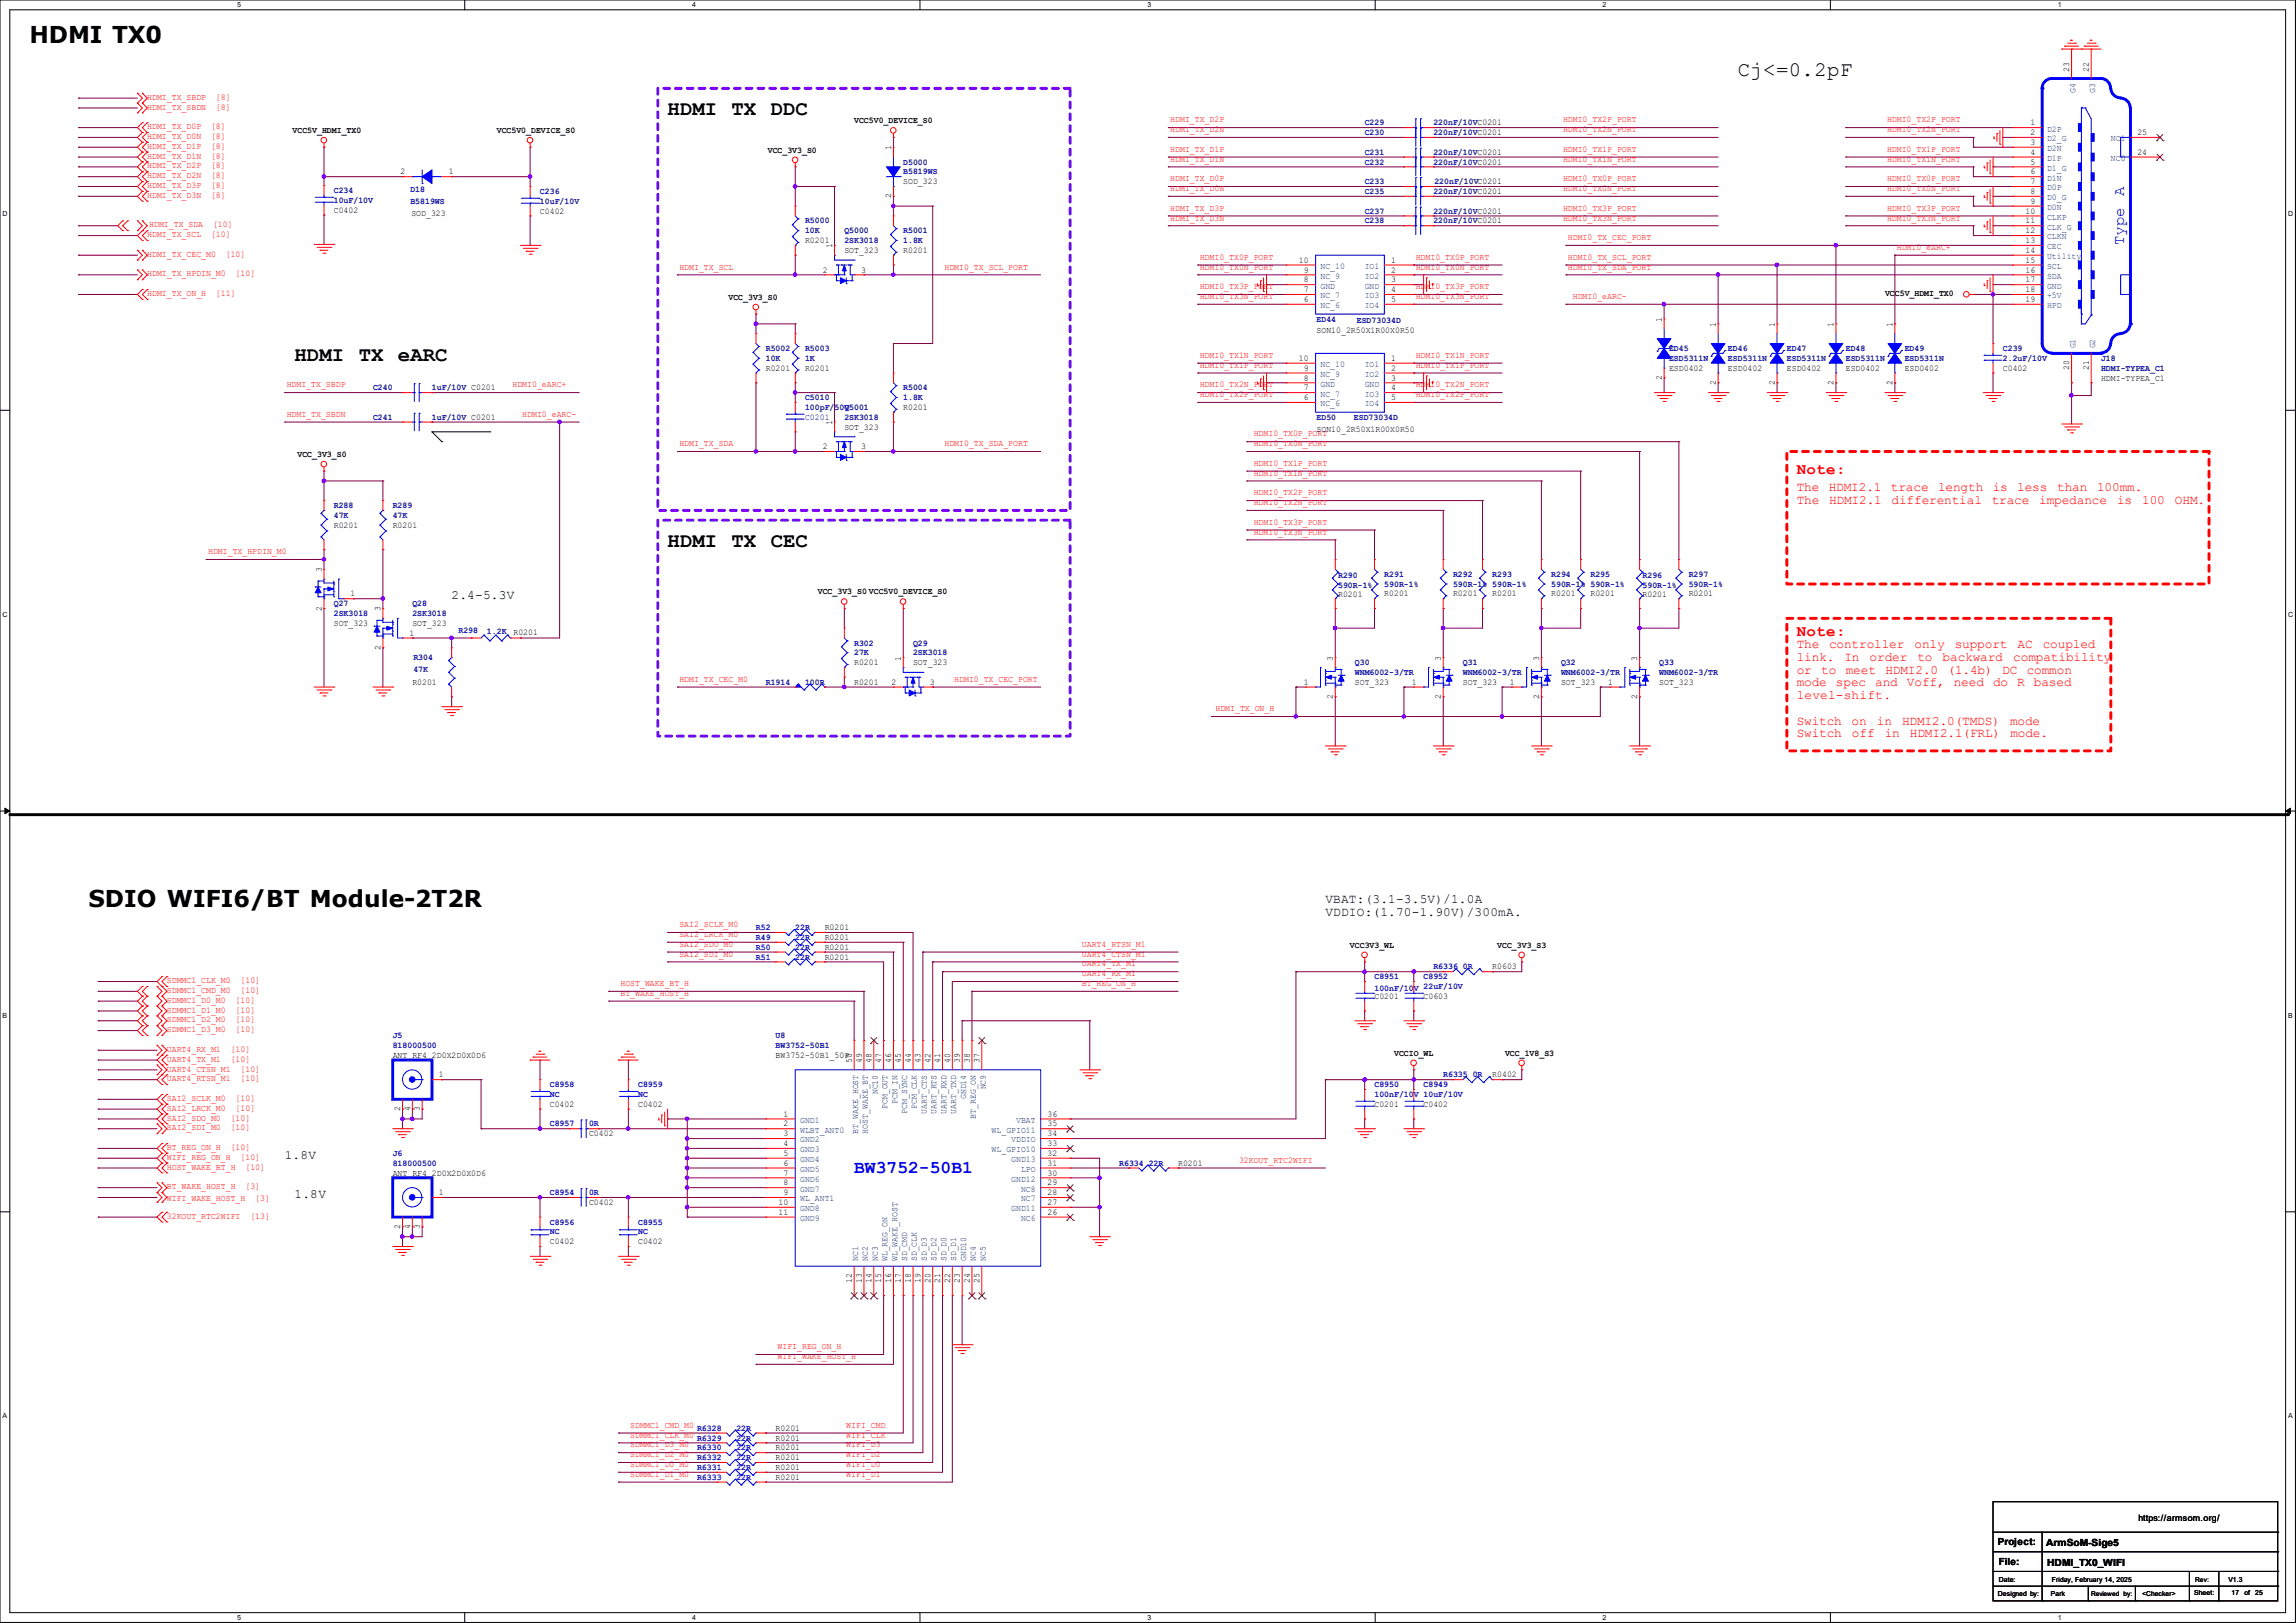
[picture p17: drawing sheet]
<svg xmlns="http://www.w3.org/2000/svg" width="297mm" height="210mm" viewBox="0 0 297 210" stroke-linecap="round" stroke-linejoin="round" font-family="sans-serif">
<defs><g id="words">
<g font-size="3">
<text x="3.8" y="5.5">HDMI TX0</text>
<text x="11.4" y="117.3">SDIO WIFI6/BT Module-2T2R</text>
</g>
<g font-size="2.7">
<text x="224.8" y="9.8">Cj&lt;=0.2pF</text>
<text x="86.4" y="14.9">HDMI TX</text>
<text x="99.7" y="14.9">DDC</text>
<text x="38.1" y="46.7">HDMI</text>
<text x="46.4" y="46.7">TX</text>
<text x="51.5" y="46.7">eARC</text>
<text x="86.4" y="70.8">HDMI TX</text>
<text x="99.7" y="70.8">CEC</text>
</g>
<text font-size="2.3" fill="#00f" x="110.5" y="151.8">BW3752-50B1</text>
<g font-size="2" fill="#00f">
<text x="274.8" y="25.4" transform="rotate(-90 274.8 25.4)">A</text>
<text x="274.8" y="31.8" transform="rotate(-90 274.8 31.8)">Type</text>
</g>
<g font-size="2" fill="#f00">
<text x="232.4" y="61.4">Note:</text>
<text x="232.4" y="82.3">Note:</text>
</g>
<g font-size="1.7" fill="#f00">
<text x="232.4" y="63.5">The</text>
<text x="232.4" y="65.2">The</text>
<text x="236.6" y="63.5">HDMI2.1</text>
<text x="236.6" y="65.2">HDMI2.1</text>
<text x="244.6" y="63.5">trace</text>
<text x="244.7" y="65.2">differential</text>
<text x="250.7" y="63.5">length</text>
<text x="257.6" y="65.2">trace</text>
<text x="257.8" y="63.5">is</text>
<text x="260.9" y="63.5">less</text>
<text x="263.8" y="65.2">impedance</text>
<text x="266.1" y="63.5">than</text>
<text x="271.3" y="63.5">100mm.</text>
<text x="273.9" y="65.2">is</text>
<text x="277.1" y="65.2">100</text>
<text x="281.3" y="65.2">OHM.</text>
<text x="232.4" y="83.9">The</text>
<text x="236.6" y="83.9">controller</text>
<text x="247.6" y="83.9">only</text>
<text x="252.9" y="83.9">support</text>
<text x="261" y="83.9">AC</text>
<text x="264.2" y="83.9">coupled</text>
<text x="232.4" y="85.5">link.</text>
<text x="232.4" y="87.2">or</text>
<text x="232.4" y="88.8">mode</text>
<text x="235.6" y="87.2">to</text>
<text x="237.5" y="88.8">spec</text>
<text x="238.6" y="85.5">In</text>
<text x="238.8" y="87.2">meet</text>
<text x="241.9" y="85.5">order</text>
<text x="242.6" y="88.8">and</text>
<text x="243.9" y="87.2">HDMI2.0</text>
<text x="246.7" y="88.8">Voff,</text>
<text x="248" y="85.5">to</text>
<text x="251.3" y="85.5">backward</text>
<text x="251.9" y="87.2">(1.4b)</text>
<text x="252.7" y="88.8">need</text>
<text x="257.8" y="88.8">do</text>
<text x="259" y="87.2">DC</text>
<text x="260.4" y="85.5">compatibility</text>
<text x="260.9" y="88.8">R</text>
<text x="262.2" y="87.2">common</text>
<text x="263.1" y="88.8">based</text>
<text x="232.4" y="90.5">level-shift.</text>
<text x="232.4" y="93.8">Switch</text>
<text x="232.4" y="95.4">Switch</text>
<text x="239.5" y="93.8">on</text>
<text x="239.6" y="95.4">off</text>
<text x="242.8" y="93.8">in</text>
<text x="243.8" y="95.4">in</text>
<text x="246" y="93.8">HDMI2.0(TMDS)</text>
<text x="247.1" y="95.4">HDMI2.1(FRL)</text>
<text x="260" y="93.8">mode</text>
<text x="260.1" y="95.4">mode.</text>
</g>
<g font-size="1.7">
<text x="58.4" y="77.5">2.4-5.3V</text>
<text x="171.4" y="116.9">VBAT:(3.1-3.5V)/1.0A</text>
<text x="171.4" y="118.5">VDDIO:(1.70-1.90V)/300mA.</text>
<text x="36.8" y="149.9">1.8V</text>
<text x="38.1" y="155">1.8V</text>
</g>
<g font-size="1.3">
<text x="258.4" y="199.9">Project:</text>
<text x="258.6" y="202.5">File:</text>
<text x="264.7" y="200.1">ArmSoM-Sige5</text>
<text x="264.8" y="202.6">HDMI_TX0_WIFI</text>
</g>
<g font-size="1.1">
<text x="267.7" y="9.3" transform="rotate(-90 267.7 9.3)">23</text>
<text x="270.2" y="9.3" transform="rotate(-90 270.2 9.3)">22</text>
<text x="37.8" y="17.2">VCC5V_HDMI_TX0</text>
<text x="64.3" y="17.2">VCC5V0_DEVICE_S0</text>
<text x="110.5" y="16">VCC5V0_DEVICE_S0</text>
<text x="262.6" y="16.2">1</text>
<text x="262.6" y="17.5">2</text>
<text x="276.5" y="17.5">25</text>
<text x="51.8" y="22.6">2</text>
<text x="58" y="22.6">1</text>
<text x="99.3" y="19.8">VCC_3V3_S0</text>
<text x="115.3" y="19.4" transform="rotate(-90 115.3 19.4)">1</text>
<text x="116.8" y="23.8">SOD_323</text>
<text x="262.6" y="18.8">3</text>
<text x="262.6" y="20">4</text>
<text x="262.6" y="21.3">5</text>
<text x="262.6" y="22.6">6</text>
<text x="262.6" y="23.8">7</text>
<text x="276.5" y="20">24</text>
<text x="43.2" y="27.5">C0402</text>
<text x="53.2" y="27.9">SOD_323</text>
<text x="69.8" y="27.6">C0402</text>
<text x="115.3" y="25.7" transform="rotate(-90 115.3 25.7)">2</text>
<text x="262" y="27.6">10</text>
<text x="262" y="28.9">11</text>
<text x="262.6" y="25.1">8</text>
<text x="262.6" y="26.4">9</text>
<text x="104.1" y="31.5">R0201</text>
<text x="106.4" y="35.3">2</text>
<text x="107.7" y="32.1" transform="rotate(-90 107.7 32.1)">1</text>
<text x="109.2" y="32.7">SOT_323</text>
<text x="111.4" y="35.3">3</text>
<text x="116.8" y="32.7">R0201</text>
<text x="168" y="34">10</text>
<text x="168.7" y="35.3">9</text>
<text x="180" y="34">1</text>
<text x="180" y="35.3">2</text>
<text x="262" y="30.2">12</text>
<text x="262" y="31.5">13</text>
<text x="262" y="32.7">14</text>
<text x="262" y="34">15</text>
<text x="262" y="35.3">16</text>
<text x="94.2" y="38.8">VCC_3V3_S0</text>
<text x="168.7" y="37.8">7</text>
<text x="168.7" y="39.1">6</text>
<text x="168.7" y="36.5">8</text>
<text x="180" y="37.8">4</text>
<text x="180" y="39.1">5</text>
<text x="180" y="36.5">3</text>
<text x="215" y="41.7" transform="rotate(-90 215 41.7)">1</text>
<text x="243.8" y="38.3">VC</text>
<text x="245.1" y="38.3">C5V_HDMI_TX0</text>
<text x="262" y="36.5">17</text>
<text x="262" y="37.8">18</text>
<text x="262" y="39.1">19</text>
<text x="99.1" y="48">R0201</text>
<text x="104.1" y="48">R0201</text>
<text x="168" y="46.7">10</text>
<text x="168.7" y="48">9</text>
<text x="170.3" y="43.1">SON10_2R50X1R00X0R50</text>
<text x="180" y="46.7">1</text>
<text x="180" y="48">2</text>
<text x="215.9" y="48">ESD0402</text>
<text x="222" y="42.3" transform="rotate(-90 222 42.3)">1</text>
<text x="223.5" y="48">ESD0402</text>
<text x="229.6" y="42.3" transform="rotate(-90 229.6 42.3)">1</text>
<text x="231.1" y="48">ESD0402</text>
<text x="237.2" y="42.3" transform="rotate(-90 237.2 42.3)">1</text>
<text x="238.8" y="48">ESD0402</text>
<text x="244.8" y="42.3" transform="rotate(-90 244.8 42.3)">1</text>
<text x="246.4" y="48">ESD0402</text>
<text x="259.1" y="48">C0402</text>
<text x="267.7" y="47.9" transform="rotate(-90 267.7 47.9)">20</text>
<text x="270.2" y="47.9" transform="rotate(-90 270.2 47.9)">21</text>
<text x="116.8" y="53">R0201</text>
<text x="168.7" y="50.5">7</text>
<text x="168.7" y="51.8">6</text>
<text x="168.7" y="49.2">8</text>
<text x="180" y="50.5">4</text>
<text x="180" y="51.8">5</text>
<text x="180" y="49.2">3</text>
<text x="215" y="49.1" transform="rotate(-90 215 49.1)">2</text>
<text x="222" y="49.8" transform="rotate(-90 222 49.8)">2</text>
<text x="229.6" y="49.8" transform="rotate(-90 229.6 49.8)">2</text>
<text x="237.2" y="49.8" transform="rotate(-90 237.2 49.8)">2</text>
<text x="244.8" y="49.8" transform="rotate(-90 244.8 49.8)">2</text>
<text x="271.8" y="49.2">HDMI-TYPEA_C1</text>
<text x="38.5" y="59.1">VCC_3V3_S0</text>
<text x="106.4" y="58.1">2</text>
<text x="107.7" y="55" transform="rotate(-90 107.7 55)">1</text>
<text x="109.2" y="55.6">SOT_323</text>
<text x="111.4" y="58.1">3</text>
<text x="170.3" y="55.8">SON10_2R50X1R00X0R50</text>
<text x="43.2" y="68.3">R0201</text>
<text x="50.8" y="68.3">R0201</text>
<text x="41.6" y="74" transform="rotate(-90 41.6 74)">3</text>
<text x="45.3" y="77.2">1</text>
<text x="105.8" y="76.9">VCC_3V3_S0 VCC5V0_DEVICE_S0</text>
<text x="173.1" y="77.3">R0201</text>
<text x="179.1" y="77.2">R0201</text>
<text x="188" y="77.2">R0201</text>
<text x="193" y="77.2">R0201</text>
<text x="200.7" y="77.2">R0201</text>
<text x="205.7" y="77.2">R0201</text>
<text x="212.5" y="77.3">R0201</text>
<text x="218.4" y="77.2">R0201</text>
<text x="41.6" y="79" transform="rotate(-90 41.6 79)">2</text>
<text x="43.2" y="81">SOT_323</text>
<text x="49.2" y="79.1" transform="rotate(-90 49.2 79.1)">3</text>
<text x="53" y="82.3">1</text>
<text x="53.3" y="81">SOT_323</text>
<text x="66.4" y="82.1">R0201</text>
<text x="49.2" y="84.1" transform="rotate(-90 49.2 84.1)">2</text>
<text x="53.3" y="88.6">R0201</text>
<text x="110.5" y="86.1">R0201</text>
<text x="110.5" y="88.6">R0201</text>
<text x="115.3" y="88.6">2</text>
<text x="116.5" y="85.5" transform="rotate(-90 116.5 85.5)">1</text>
<text x="118.1" y="86.1">SOT_323</text>
<text x="120.3" y="88.6">3</text>
<text x="168.7" y="88.6">1</text>
<text x="172.4" y="85.5" transform="rotate(-90 172.4 85.5)">3</text>
<text x="175.3" y="88.6">SOT_323</text>
<text x="182.6" y="88.6">1</text>
<text x="186.4" y="85.5" transform="rotate(-90 186.4 85.5)">3</text>
<text x="189.2" y="88.6">SOT_323</text>
<text x="195.3" y="88.6">1</text>
<text x="199.1" y="85.5" transform="rotate(-90 199.1 85.5)">3</text>
<text x="201.9" y="88.6">SOT_323</text>
<text x="208" y="88.6">1</text>
<text x="211.8" y="85.5" transform="rotate(-90 211.8 85.5)">3</text>
<text x="214.6" y="88.6">SOT_323</text>
<text x="172.4" y="90.4" transform="rotate(-90 172.4 90.4)">2</text>
<text x="186.4" y="90.4" transform="rotate(-90 186.4 90.4)">2</text>
<text x="199.1" y="90.4" transform="rotate(-90 199.1 90.4)">2</text>
<text x="211.8" y="90.4" transform="rotate(-90 211.8 90.4)">2</text>
<text x="106.7" y="120.4">R0201</text>
<text x="106.7" y="121.6">R0201</text>
<text x="106.7" y="124.2">R0201</text>
<text x="106.7" y="122.9">R0201</text>
<text x="174.6" y="122.6">VCC3V3_WL</text>
<text x="193" y="125.4">R0603</text>
<text x="193.7" y="122.6">VCC_3V3_S3</text>
<text x="177.8" y="129.2">C0201</text>
<text x="184.1" y="129.2">C0603</text>
<text x="50.8" y="136.9">ANT_RF4_2D0X2D0X0D6</text>
<text x="100.3" y="136.9">BW3752-50B1_50P</text>
<text x="110.2" y="137.5" transform="rotate(-90 110.2 137.5)">50</text>
<text x="111.5" y="137.5" transform="rotate(-90 111.5 137.5)">49</text>
<text x="112.7" y="137.5" transform="rotate(-90 112.7 137.5)">48</text>
<text x="114" y="137.5" transform="rotate(-90 114 137.5)">47</text>
<text x="115.3" y="137.5" transform="rotate(-90 115.3 137.5)">46</text>
<text x="116.5" y="137.5" transform="rotate(-90 116.5 137.5)">45</text>
<text x="117.8" y="137.5" transform="rotate(-90 117.8 137.5)">44</text>
<text x="119.1" y="137.5" transform="rotate(-90 119.1 137.5)">43</text>
<text x="120.4" y="137.5" transform="rotate(-90 120.4 137.5)">42</text>
<text x="121.6" y="137.5" transform="rotate(-90 121.6 137.5)">41</text>
<text x="122.9" y="137.5" transform="rotate(-90 122.9 137.5)">40</text>
<text x="124.2" y="137.5" transform="rotate(-90 124.2 137.5)">39</text>
<text x="125.4" y="137.5" transform="rotate(-90 125.4 137.5)">38</text>
<text x="126.7" y="137.5" transform="rotate(-90 126.7 137.5)">37</text>
<text x="180.3" y="136.6">VCCIO_WL</text>
<text x="194.7" y="136.6">VCC_1V8_S3</text>
<text x="51.8" y="143.8" transform="rotate(-90 51.8 143.8)">2</text>
<text x="53" y="143.8" transform="rotate(-90 53 143.8)">4</text>
<text x="54.3" y="143.8" transform="rotate(-90 54.3 143.8)">3</text>
<text x="56.8" y="139.4">1</text>
<text x="71.1" y="143.2">C0402</text>
<text x="82.5" y="143.2">C0402</text>
<text x="177.8" y="143.2">C0201</text>
<text x="184.1" y="143.2">C0402</text>
<text x="193" y="139.4">R0402</text>
<text x="76.2" y="147">C0402</text>
<text x="101.3" y="144.5">1</text>
<text x="101.3" y="145.8">2</text>
<text x="101.3" y="147">3</text>
<text x="101.3" y="148.3">4</text>
<text x="101.3" y="149.6">5</text>
<text x="135.5" y="149.6">32</text>
<text x="135.5" y="148.3">33</text>
<text x="135.5" y="147">34</text>
<text x="135.5" y="145.8">35</text>
<text x="135.5" y="144.5">36</text>
<text x="50.8" y="152.1">ANT_RF4_2D0X2D0X0D6</text>
<text x="56.8" y="154.6">1</text>
<text x="76.2" y="155.9">C0402</text>
<text x="100.7" y="155.9">10</text>
<text x="101.3" y="150.8">6</text>
<text x="101.3" y="152.1">7</text>
<text x="101.3" y="153.4">8</text>
<text x="101.3" y="154.6">9</text>
<text x="135.5" y="155.9">27</text>
<text x="135.5" y="154.6">28</text>
<text x="135.5" y="153.4">29</text>
<text x="135.5" y="152.1">30</text>
<text x="135.5" y="150.8">31</text>
<text x="152.4" y="150.8">R0201</text>
<text x="51.8" y="159" transform="rotate(-90 51.8 159)">2</text>
<text x="53" y="159" transform="rotate(-90 53 159)">4</text>
<text x="54.3" y="159" transform="rotate(-90 54.3 159)">3</text>
<text x="71.1" y="161">C0402</text>
<text x="82.5" y="161">C0402</text>
<text x="100.7" y="157.2">11</text>
<text x="135.5" y="157.2">26</text>
<text x="110.2" y="166" transform="rotate(-90 110.2 166)">12</text>
<text x="111.5" y="166" transform="rotate(-90 111.5 166)">13</text>
<text x="112.7" y="166" transform="rotate(-90 112.7 166)">14</text>
<text x="114" y="166" transform="rotate(-90 114 166)">15</text>
<text x="115.3" y="166" transform="rotate(-90 115.3 166)">16</text>
<text x="116.5" y="166" transform="rotate(-90 116.5 166)">17</text>
<text x="117.8" y="166" transform="rotate(-90 117.8 166)">18</text>
<text x="119.1" y="166" transform="rotate(-90 119.1 166)">19</text>
<text x="120.4" y="166" transform="rotate(-90 120.4 166)">20</text>
<text x="121.6" y="166" transform="rotate(-90 121.6 166)">21</text>
<text x="122.9" y="166" transform="rotate(-90 122.9 166)">22</text>
<text x="124.2" y="166" transform="rotate(-90 124.2 166)">23</text>
<text x="125.4" y="166" transform="rotate(-90 125.4 166)">24</text>
<text x="126.7" y="166" transform="rotate(-90 126.7 166)">25</text>
<text x="100.3" y="185.1">R0201</text>
<text x="100.3" y="188.9">R0201</text>
<text x="100.3" y="186.4">R0201</text>
<text x="100.3" y="190.2">R0201</text>
<text x="100.3" y="187.7">R0201</text>
<text x="100.3" y="191.5">R0201</text>
<text x="276.6" y="196.8">https://armsom.org/</text>
</g>
<g font-size="1.1" fill="#f00">
<text x="19" y="12.9">HDMI_TX_SBDP</text>
<text x="19" y="14.2">HDMI_TX_SBDN</text>
<text x="19" y="16.7">HDMI_TX_D0P</text>
<text x="19" y="18">HDMI_TX_D0N</text>
<text x="27.3" y="16.7">[8]</text>
<text x="27.3" y="18">[8]</text>
<text x="27.9" y="12.9">[8]</text>
<text x="27.9" y="14.2">[8]</text>
<text x="151.4" y="15.8">HDMI_TX_D2P</text>
<text x="151.4" y="17.1">HDMI_TX_D2N</text>
<text x="202.2" y="15.8">HDMI0_TX2P_PORT</text>
<text x="202.2" y="17.1">HDMI0_TX2N_PORT</text>
<text x="244.1" y="15.8">HDMI0_TX2P_PORT</text>
<text x="244.1" y="17.1">HDMI0_TX2N_PORT</text>
<text x="19" y="19.3">HDMI_TX_D1P</text>
<text x="19" y="20.5">HDMI_TX_D1N</text>
<text x="19" y="21.8">HDMI_TX_D2P</text>
<text x="19" y="23.1">HDMI_TX_D2N</text>
<text x="27.3" y="19.3">[8]</text>
<text x="27.3" y="20.5">[8]</text>
<text x="27.3" y="21.8">[8]</text>
<text x="27.3" y="23.1">[8]</text>
<text x="151.4" y="19.6">HDMI_TX_D1P</text>
<text x="151.4" y="20.9">HDMI_TX_D1N</text>
<text x="151.4" y="23.5">HDMI_TX_D0P</text>
<text x="202.2" y="23.5">HDMI0_TX0P_PORT</text>
<text x="202.2" y="19.6">HDMI0_TX1P_PORT</text>
<text x="202.2" y="20.9">HDMI0_TX1N_PORT</text>
<text x="244.1" y="19.6">HDMI0_TX1P_PORT</text>
<text x="244.1" y="20.9">HDMI0_TX1N_PORT</text>
<text x="244.1" y="23.5">HDMI0_TX0P_PORT</text>
<text x="19" y="24.3">HDMI_TX_D3P</text>
<text x="19" y="25.6">HDMI_TX_D3N</text>
<text x="19.3" y="29.4">HDMI_TX_SDA</text>
<text x="27.3" y="24.3">[8]</text>
<text x="27.3" y="25.6">[8]</text>
<text x="27.6" y="29.4">[10]</text>
<text x="151.4" y="24.7">HDMI_TX_D0N</text>
<text x="151.4" y="27.3">HDMI_TX_D3P</text>
<text x="151.4" y="28.5">HDMI_TX_D3N</text>
<text x="202.2" y="24.7">HDMI0_TX0N_PORT</text>
<text x="202.2" y="27.3">HDMI0_TX3P_PORT</text>
<text x="202.2" y="28.5">HDMI0_TX3N_PORT</text>
<text x="244.1" y="27.3">HDMI0_TX3P_PORT</text>
<text x="244.1" y="24.7">HDMI0_TX0N_PORT</text>
<text x="244.1" y="28.5">HDMI0_TX3N_PORT</text>
<text x="19" y="35.8">HDMI_TX_HPDIN_M0</text>
<text x="19" y="33.2">HDMI_TX_CEC_M0</text>
<text x="19" y="30.7">HDMI_TX_SCL</text>
<text x="27.3" y="30.7">[10]</text>
<text x="29.2" y="33.2">[10]</text>
<text x="30.5" y="35.8">[10]</text>
<text x="87.9" y="34.9">HDMI_TX_SCL</text>
<text x="122.2" y="34.9">HDMI0_TX_SCL_PORT</text>
<text x="155.2" y="34.9">HDMI0_TX0N_PORT</text>
<text x="155.2" y="33.6">HDMI0_TX0P_PORT</text>
<text x="183.1" y="34.9">HDMI0_TX0N_PORT</text>
<text x="183.1" y="33.6">HDMI0_TX0P_PORT</text>
<text x="202.8" y="31.1">HDMI0_TX_CEC_PORT</text>
<text x="202.8" y="33.6">HDMI0_TX_SCL_PORT</text>
<text x="202.8" y="34.9">HDMI0_TX_SDA_PORT</text>
<text x="245.4" y="32.3">HDMI0_eARC+</text>
<text x="19" y="38.3">HDMI_TX_ON_H</text>
<text x="27.9" y="38.3">[11]</text>
<text x="155.2" y="37.4">HDMI0_TX3P_POR</text>
<text x="155.2" y="38.7">HDMI0_TX3N_PORT</text>
<text x="164.1" y="37.4">T</text>
<text x="183.1" y="37.4">HD</text>
<text x="183.1" y="38.7">HDMI0_TX3N_PORT</text>
<text x="184.4" y="37.4">MI0_TX3P_PORT</text>
<text x="203.5" y="38.7">HDMI0_eARC-</text>
<text x="155.2" y="47.6">HDMI0_TX1P_PORT</text>
<text x="155.2" y="46.3">HDMI0_TX1N_PORT</text>
<text x="183.1" y="47.6">HDMI0_TX1P_PORT</text>
<text x="183.1" y="46.3">HDMI0_TX1N_PORT</text>
<text x="37.1" y="53.9">HDMI_TX_SBDN</text>
<text x="37.1" y="50.1">HDMI_TX_SBDP</text>
<text x="66.3" y="50.1">HDMI0_eARC+</text>
<text x="67.6" y="53.9">HDMI0_eARC-</text>
<text x="155.2" y="50.1">HDMI0_TX2N_POR</text>
<text x="155.2" y="51.4">HDMI0_TX2P_PORT</text>
<text x="164.1" y="50.1">T</text>
<text x="183.1" y="50.1">HD</text>
<text x="183.1" y="51.4">HDMI0_TX2P_PORT</text>
<text x="184.4" y="50.1">MI0_TX2N_PORT</text>
<text x="87.9" y="57.7">HDMI_TX_SDA</text>
<text x="122.2" y="57.7">HDMI0_TX_SDA_PORT</text>
<text x="162.2" y="56.5">HDMI0_TX0P_PORT</text>
<text x="162.2" y="57.7">HDMI0_TX0N_PORT</text>
<text x="162.2" y="60.3">HDMI0_TX1P_PORT</text>
<text x="162.2" y="61.6">HDMI0_TX1N_PORT</text>
<text x="162.2" y="64.1">HDMI0_TX2P_PORT</text>
<text x="162.2" y="65.4">HDMI0_TX2N_PORT</text>
<text x="26.9" y="71.7">HDMI_TX_HPDIN_M0</text>
<text x="162.2" y="67.9">HDMI0_TX3P_PORT</text>
<text x="162.2" y="69.2">HDMI0_TX3N_PORT</text>
<text x="87.9" y="88.2">HDMI_TX_CEC_M0</text>
<text x="123.4" y="88.2">HDMI0_TX_CEC_PORT</text>
<text x="157.2" y="92">HDMI_TX_ON_H</text>
<text x="87.9" y="120">SAI2_SCLK_M0</text>
<text x="87.9" y="123.8">SAI2_SDI_M0</text>
<text x="87.9" y="121.2">SAI2_LRCK_M0</text>
<text x="87.9" y="122.5">SAI2_SDO_M0</text>
<text x="140" y="122.5">UART4_RTSN_M1</text>
<text x="140" y="123.8">UART4_CTSN_M1</text>
<text x="140" y="125.1">UART4_TX_M1</text>
<text x="21.6" y="128.5">SDMMC1_CMD_M0</text>
<text x="21.6" y="127.2">SDMMC1_CLK_M0</text>
<text x="21.6" y="131">SDMMC1_D1_M0</text>
<text x="21.6" y="129.8">SDMMC1_D0_M0</text>
<text x="30.5" y="131">[10]</text>
<text x="30.5" y="129.8">[10]</text>
<text x="31.1" y="128.5">[10]</text>
<text x="31.1" y="127.2">[10]</text>
<text x="80.3" y="128.9">BT_WAKE_HOST_H</text>
<text x="80.3" y="127.6">HOST_WAKE_BT_H</text>
<text x="140" y="126.3">UART4_RX_M1</text>
<text x="140" y="127.6">BT_REG_ON_H</text>
<text x="21.6" y="132.3">SDMMC1_D2_M0</text>
<text x="21.6" y="133.6">SDMMC1_D3_M0</text>
<text x="21.6" y="137.4">UART4_TX_M1</text>
<text x="21.6" y="136.1">UART4_RX_M1</text>
<text x="29.8" y="137.4">[10]</text>
<text x="29.8" y="136.1">[10]</text>
<text x="30.5" y="132.3">[10]</text>
<text x="30.5" y="133.6">[10]</text>
<text x="21.6" y="139.9">UART4_RTSN_M1</text>
<text x="21.6" y="138.6">UART4_CTSN_M1</text>
<text x="21.6" y="143.7">SAI2_LRCK_M0</text>
<text x="21.6" y="142.5">SAI2_SCLK_M0</text>
<text x="30.5" y="143.7">[10]</text>
<text x="30.5" y="142.5">[10]</text>
<text x="31.1" y="139.9">[10]</text>
<text x="31.1" y="138.6">[10]</text>
<text x="21.6" y="148.8">BT_REG_ON_H</text>
<text x="21.6" y="145">SAI2_SDO_M0</text>
<text x="21.6" y="146.3">SAI2_SDI_M0</text>
<text x="29.8" y="148.8">[10]</text>
<text x="29.8" y="145">[10]</text>
<text x="29.8" y="146.3">[10]</text>
<text x="21.6" y="151.3">HOST_WAKE_BT_H</text>
<text x="21.6" y="150.1">WIFI_REG_ON_H</text>
<text x="21.6" y="155.4">WIFI_WAKE_HOST_H</text>
<text x="21.6" y="153.9">BT_WAKE_HOST_H</text>
<text x="31.1" y="150.1">[10]</text>
<text x="31.7" y="151.3">[10]</text>
<text x="31.7" y="153.9">[3]</text>
<text x="33" y="155.4">[3]</text>
<text x="160.3" y="150.5">32KOUT_RTC2WIFI</text>
<text x="21.6" y="157.7">32KOUT_RTC2WIFI</text>
<text x="32.4" y="157.7">[13]</text>
<text x="100.6" y="175.9">WIFI_WAKE_HOST_H</text>
<text x="100.6" y="174.6">WIFI_REG_ON_H</text>
<text x="81.5" y="184.7">SDMMC1_CMD_M0</text>
<text x="109.5" y="184.7">WIFI_CMD</text>
<text x="81.5" y="186">SDMMC1_CLK_M0</text>
<text x="81.5" y="187.3">SDMMC1_D3_M0</text>
<text x="81.5" y="188.6">SDMMC1_D2_M0</text>
<text x="81.5" y="189.8">SDMMC1_D0_M0</text>
<text x="81.5" y="191.1">SDMMC1_D1_M0</text>
<text x="109.5" y="186">WIFI_CLK</text>
<text x="109.5" y="187.3">WIFI_D3</text>
<text x="109.5" y="188.6">WIFI_D2</text>
<text x="109.5" y="189.8">WIFI_D0</text>
<text x="109.5" y="191.1">WIFI_D1</text>
</g>
<g font-size="1.1" fill="#000080">
<text x="176.5" y="16.2">C229</text>
<text x="176.5" y="17.5">C230</text>
<text x="185.4" y="16.2">220nF/10VC0201</text>
<text x="185.4" y="17.5">220nF/10VC0201</text>
<text x="116.8" y="21.3">D5000</text>
<text x="116.8" y="22.6">B5819WS</text>
<text x="176.5" y="21.3">C232</text>
<text x="176.5" y="20">C231</text>
<text x="176.5" y="23.8">C233</text>
<text x="185.4" y="21.3">220nF/10VC0201</text>
<text x="185.4" y="20">220nF/10VC0201</text>
<text x="185.5" y="23.8">220nF/10VC0201</text>
<text x="43.2" y="25">C234</text>
<text x="43.2" y="26.2">10uF/10V</text>
<text x="53.1" y="24.8">D18</text>
<text x="53.1" y="26.4">B5819WS</text>
<text x="69.8" y="25.1">C236</text>
<text x="69.8" y="26.4">10uF/10V</text>
<text x="104.1" y="28.9">R5000</text>
<text x="176.5" y="28.9">C238</text>
<text x="176.5" y="25.1">C235</text>
<text x="176.5" y="27.6">C237</text>
<text x="185.4" y="28.9">220nF/10VC0201</text>
<text x="185.4" y="25.1">220nF/10VC0201</text>
<text x="185.4" y="27.6">220nF/10VC0201</text>
<text x="104.1" y="30.2">10K</text>
<text x="109.2" y="30.2">Q5000</text>
<text x="109.2" y="31.5">2SK3018</text>
<text x="116.8" y="30.2">R5001</text>
<text x="116.8" y="31.5">1.8K</text>
<text x="170.3" y="41.6">ED44</text>
<text x="175.5" y="41.7">ESD73034D</text>
<text x="99.1" y="45.4">R5002</text>
<text x="99.1" y="46.7">10K</text>
<text x="104.1" y="45.4">R5003</text>
<text x="104.1" y="46.7">1K</text>
<text x="215.9" y="45.4">ED45</text>
<text x="215.9" y="46.7">ESD5311N</text>
<text x="223.5" y="45.4">ED46</text>
<text x="223.5" y="46.7">ESD5311N</text>
<text x="231.1" y="45.4">ED47</text>
<text x="231.1" y="46.7">ESD5311N</text>
<text x="238.8" y="45.4">ED48</text>
<text x="238.8" y="46.7">ESD5311N</text>
<text x="246.4" y="45.4">ED49</text>
<text x="246.4" y="46.7">ESD5311N</text>
<text x="259.1" y="45.4">C239</text>
<text x="259.1" y="46.7">2.2uF/10V</text>
<text x="271.8" y="46.7">J18</text>
<text x="271.8" y="48">HDMI-TYPEA_C1</text>
<text x="48.3" y="50.5">C240</text>
<text x="55.9" y="50.5">1uF/10V C0201</text>
<text x="104.1" y="51.8">C5010</text>
<text x="104.1" y="53">100pF/</text>
<text x="108" y="53">50Q5001</text>
<text x="109.2" y="53">V</text>
<text x="116.8" y="50.5">R5004</text>
<text x="116.8" y="51.8">1.8K</text>
<text x="48.3" y="54.3">C241</text>
<text x="55.9" y="54.3">1uF/10V C0201</text>
<text x="104.1" y="54.3">C0201</text>
<text x="109.2" y="54.3">2SK3018</text>
<text x="170.3" y="54.3">ED50</text>
<text x="175.1" y="54.3">ESD73034D</text>
<text x="43.2" y="65.7">R288</text>
<text x="50.8" y="65.7">R289</text>
<text x="43.2" y="67">47K</text>
<text x="50.8" y="67">47K</text>
<text x="173.1" y="74.8">R290</text>
<text x="173.1" y="76">590R-1%</text>
<text x="179.1" y="74.6">R291</text>
<text x="179.1" y="75.9">590R-1%</text>
<text x="188" y="74.6">R292</text>
<text x="188" y="75.9">590R-1% 590R-1%</text>
<text x="193" y="74.6">R293</text>
<text x="200.7" y="74.6">R294</text>
<text x="200.7" y="75.9">590R-1% 590R-1%</text>
<text x="205.7" y="74.6">R295</text>
<text x="212.5" y="74.8">R296</text>
<text x="212.5" y="76">590R-1%</text>
<text x="218.4" y="74.6">R297</text>
<text x="218.4" y="75.9">590R-1%</text>
<text x="43.2" y="78.4">Q27</text>
<text x="43.2" y="79.7">2SK3018</text>
<text x="53.3" y="78.4">Q28</text>
<text x="53.3" y="79.7">2SK3018</text>
<text x="59.3" y="81.9">R298</text>
<text x="63" y="82">1.2K</text>
<text x="110.5" y="83.5">R302</text>
<text x="118.1" y="83.5">Q29</text>
<text x="53.5" y="85.4">R304</text>
<text x="53.5" y="87">47K</text>
<text x="99.1" y="88.6">R1914</text>
<text x="104.1" y="88.6">100R</text>
<text x="110.5" y="84.8">27K</text>
<text x="118.1" y="84.8">2SK3018</text>
<text x="175.3" y="86.1">Q30</text>
<text x="175.3" y="87.3">WNM6002-3/TR</text>
<text x="189.2" y="86.1">Q31</text>
<text x="189.2" y="87.3">WNM6002-3/TR</text>
<text x="201.9" y="86.1">Q32</text>
<text x="201.9" y="87.3">WNM6002-3/TR</text>
<text x="214.6" y="86.1">Q33</text>
<text x="214.6" y="87.3">WNM6002-3/TR</text>
<text x="100.3" y="134.3">U8</text>
<text x="100.3" y="135.6">BW3752-50B1</text>
</g>
<g font-size="1.1" fill="#004080">
<text x="264.8" y="17">D2P</text>
<text x="268.5" y="12.1" transform="rotate(-90 268.5 12.1)">G4</text>
<text x="271" y="12.1" transform="rotate(-90 271 12.1)">G3</text>
<text x="264.8" y="18.3">D2_G</text>
<text x="264.8" y="19.6">D2N</text>
<text x="264.8" y="20.8">D1P</text>
<text x="264.8" y="22.1">D1_G</text>
<text x="264.8" y="23.4">D1N</text>
<text x="273" y="20.8">NC0</text>
<text x="273" y="18.3">NC</text>
<text x="274.3" y="18.3">1</text>
<text x="264.8" y="24.6">D0P</text>
<text x="264.8" y="25.9">D0_G</text>
<text x="264.8" y="27.2">D0N</text>
<text x="264.8" y="28.4">CLKP</text>
<text x="264.8" y="29.7">CLK_G</text>
<text x="170.8" y="34.8">NC_10</text>
<text x="176.5" y="34.8">IO1</text>
<text x="264.8" y="31">CLKN</text>
<text x="264.8" y="32.3">CEC</text>
<text x="264.8" y="33.5">Utility</text>
<text x="264.8" y="34.8">SCL</text>
<text x="170.8" y="36.1">NC_9</text>
<text x="170.8" y="38.6">NC_7</text>
<text x="170.8" y="39.9">NC_6</text>
<text x="170.8" y="37.3">GND</text>
<text x="176.5" y="36.1">IO2</text>
<text x="176.5" y="38.6">IO3</text>
<text x="176.5" y="39.9">IO4</text>
<text x="176.5" y="37.3">GND</text>
<text x="264.8" y="36.1">SDA</text>
<text x="264.8" y="37.3">GND</text>
<text x="264.8" y="38.6">+5V</text>
<text x="264.8" y="39.9">HPD</text>
<text x="170.8" y="47.5">NC_10</text>
<text x="176.5" y="47.5">IO1</text>
<text x="268.5" y="45.1" transform="rotate(-90 268.5 45.1)">G1</text>
<text x="271" y="45.1" transform="rotate(-90 271 45.1)">G2</text>
<text x="170.8" y="48.8">NC_9</text>
<text x="170.8" y="51.3">NC_7</text>
<text x="170.8" y="52.6">NC_6</text>
<text x="170.8" y="50">GND</text>
<text x="176.5" y="48.8">IO2</text>
<text x="176.5" y="51.3">IO3</text>
<text x="176.5" y="52.6">IO4</text>
<text x="176.5" y="50">GND</text>
<text x="113.5" y="141.6" transform="rotate(-90 113.5 141.6)">NC10</text>
<text x="114.8" y="143.5" transform="rotate(-90 114.8 143.5)">PCM_OUT</text>
<text x="116.1" y="142.9" transform="rotate(-90 116.1 142.9)">PCM_IN</text>
<text x="118.6" y="143.5" transform="rotate(-90 118.6 143.5)">PCM_CLK</text>
<text x="125" y="142.2" transform="rotate(-90 125 142.2)">GND14</text>
<text x="127.5" y="141" transform="rotate(-90 127.5 141)">NC9</text>
<text x="103.5" y="145.3">GND1</text>
<text x="103.5" y="146.6">WLBT_ANT0</text>
<text x="103.5" y="147.8">GND2</text>
<text x="103.5" y="149.1">GND3</text>
<text x="111" y="146.7" transform="rotate(-90 111 146.7)">BT_WAKE_HOST</text>
<text x="112.3" y="146.7" transform="rotate(-90 112.3 146.7)">HOST_WAKE_BT</text>
<text x="117.3" y="144.1" transform="rotate(-90 117.3 144.1)">PCM_SYNC</text>
<text x="119.9" y="144.1" transform="rotate(-90 119.9 144.1)">UART_CTS</text>
<text x="121.2" y="144.1" transform="rotate(-90 121.2 144.1)">UART_RTS</text>
<text x="122.4" y="144.1" transform="rotate(-90 122.4 144.1)">UART_RXD</text>
<text x="123.7" y="144.1" transform="rotate(-90 123.7 144.1)">UART_TXD</text>
<text x="126.2" y="144.8" transform="rotate(-90 126.2 144.8)">BT_REG_ON</text>
<text x="128.3" y="149.1">WL_GPIO10</text>
<text x="128.3" y="146.6">WL_GPIO11</text>
<text x="130.8" y="147.8">VDDIO</text>
<text x="131.4" y="145.3">VBAT</text>
<text x="103.5" y="150.4">GND4</text>
<text x="103.5" y="151.6">GND5</text>
<text x="103.5" y="152.9">GND6</text>
<text x="103.5" y="154.2">GND7</text>
<text x="103.5" y="155.4">WL_ANT1</text>
<text x="130.8" y="152.9">GND12</text>
<text x="130.8" y="150.4">GND13</text>
<text x="132.1" y="155.4">NC7</text>
<text x="132.1" y="154.2">NC8</text>
<text x="132.1" y="151.6">LPO</text>
<text x="103.5" y="156.7">GND8</text>
<text x="103.5" y="158">GND9</text>
<text x="130.8" y="156.7">GND11</text>
<text x="132.1" y="158">NC6</text>
<text x="111" y="163.2" transform="rotate(-90 111 163.2)">NC1</text>
<text x="112.3" y="163.2" transform="rotate(-90 112.3 163.2)">NC2</text>
<text x="113.5" y="163.2" transform="rotate(-90 113.5 163.2)">NC3</text>
<text x="114.8" y="163.2" transform="rotate(-90 114.8 163.2)">WL_REG_ON</text>
<text x="116.1" y="163.2" transform="rotate(-90 116.1 163.2)">WL_WAKE_HOST</text>
<text x="117.3" y="163.2" transform="rotate(-90 117.3 163.2)">SD_CMD</text>
<text x="118.6" y="163.2" transform="rotate(-90 118.6 163.2)">SD_CLK</text>
<text x="119.9" y="163.2" transform="rotate(-90 119.9 163.2)">SD_D3</text>
<text x="121.2" y="163.2" transform="rotate(-90 121.2 163.2)">SD_D2</text>
<text x="122.4" y="163.2" transform="rotate(-90 122.4 163.2)">SD_D0</text>
<text x="123.7" y="163.2" transform="rotate(-90 123.7 163.2)">SD_D1</text>
<text x="125" y="163.2" transform="rotate(-90 125 163.2)">GND10</text>
<text x="126.2" y="163.2" transform="rotate(-90 126.2 163.2)">NC4</text>
<text x="127.5" y="163.2" transform="rotate(-90 127.5 163.2)">NC5</text>
</g>
<g font-size="1.1" fill="#0000a0">
<text x="97.8" y="120.4">R52</text>
<text x="97.8" y="121.6">R49</text>
<text x="97.8" y="124.2">R51</text>
<text x="97.8" y="122.9">R50</text>
<text x="102.9" y="120.4">22R</text>
<text x="102.9" y="121.6">22R</text>
<text x="102.9" y="124.2">22R</text>
<text x="102.9" y="122.9">22R</text>
<text x="185.4" y="125.4">R6336</text>
<text x="189.2" y="125.4">0R</text>
<text x="177.8" y="126.7">C8951</text>
<text x="177.8" y="128.2">100nF/10V 22uF/10V</text>
<text x="184.1" y="126.7">C8952</text>
<text x="50.8" y="134.3">J5</text>
<text x="50.8" y="135.6">818000500</text>
<text x="71.1" y="140.7">C8958</text>
<text x="71.1" y="141.9">NC</text>
<text x="82.5" y="140.7">C8959</text>
<text x="82.5" y="141.9">NC</text>
<text x="177.8" y="140.7">C8950</text>
<text x="177.8" y="141.9">100nF/10V 10uF/10V</text>
<text x="184.1" y="140.7">C8949</text>
<text x="186.7" y="139.4">R6335</text>
<text x="190.5" y="139.4">0R</text>
<text x="50.8" y="149.6">J6</text>
<text x="71.1" y="145.8">C8957</text>
<text x="76.2" y="145.8">0R</text>
<text x="50.8" y="150.8">818000500</text>
<text x="71.1" y="154.6">C8954</text>
<text x="76.2" y="154.6">0R</text>
<text x="144.8" y="150.8">R6334</text>
<text x="148.6" y="150.8">22R</text>
<text x="71.1" y="158.5">C8956</text>
<text x="71.1" y="159.7">NC</text>
<text x="82.5" y="158.5">C8955</text>
<text x="82.5" y="159.7">NC</text>
<text x="90.2" y="185.1">R6328</text>
<text x="95.2" y="185.1">22R</text>
<text x="90.2" y="188.9">R6332</text>
<text x="90.2" y="186.4">R6329</text>
<text x="90.2" y="190.2">R6331</text>
<text x="90.2" y="187.7">R6330</text>
<text x="90.2" y="191.5">R6333</text>
<text x="95.2" y="188.9">22R</text>
<text x="95.2" y="186.4">22R</text>
<text x="95.2" y="190.2">22R</text>
<text x="95.2" y="187.7">22R</text>
<text x="95.2" y="191.5">22R</text>
</g>
<g font-size=".9">
<text x="30.7" y=".9">5</text>
<text x="89.5" y=".9">4</text>
<text x="148.4" y=".9">3</text>
<text x="207.3" y=".9">2</text>
<text x="266.2" y=".9">1</text>
<text x=".3" y="28">D</text>
<text x="296" y="28">D</text>
<text x=".3" y="79.8">C</text>
<text x="296" y="79.8">C</text>
<text x=".3" y="131.7">B</text>
<text x="296" y="131.7">B</text>
<text x=".3" y="183.5">A</text>
<text x="296" y="183.5">A</text>
<text x="30.7" y="209.6">5</text>
<text x="89.5" y="209.6">4</text>
<text x="148.4" y="209.6">3</text>
<text x="207.3" y="209.6">2</text>
<text x="258.4" y="206.5">Designed by:</text>
<text x="258.6" y="204.6">Date:</text>
<text x="265.3" y="206.5">Park</text>
<text x="265.4" y="204.6">Friday, February 14, 2025</text>
<text x="266.2" y="209.6">1</text>
<text x="277.1" y="206.5">&lt;Checker&gt;</text>
<text x="283.8" y="206.4">Sheet:</text>
<text x="288.3" y="204.6">V1.3</text>
<text x="288.7" y="206.4">17</text>
<text x="290.3" y="206.4">of 25</text>
</g>
<g font-size=".8">
<text x="270.5" y="206.5">Reviewed by:</text>
<text x="284" y="204.6">Rev:</text>
</g>
</g></defs>
<g fill="none" stroke="#000" stroke-width=".13">
<path d="M0 0h296.9v209.9h-296.9zM1.3 1.3h294.4v207.4h-294.4zM60.1 0v1.3M119 0v1.3M177.9 0v1.3M236.8 0v1.3M0 53.1h1.3M55.9 55.9h.1M55.9 55.9h7.6M55.9 55.9l1.2 1.3M57.1 57.2h.1M295.7 53.1h1.2"/>
<path d="M0 104.9h1.3M.6 104.6l.7 .3-.7 .4zM295.7 104.9l.6-.3v.7zM295.7 104.9h1.2M0 156.8h1.3M295.7 156.8h1.2M60.1 208.7v1.2M119 208.7v1.2M177.9 208.7v1.2M236.8 208.7v1.2"/>
</g>
<path d="M.6 104.6l.7 .3-.7 .4zM295.7 104.9l.6-.3v.7z" fill="#000"/>
<path d="M1.3 105.4h294.6" fill="none" stroke="#000" stroke-width=".38"/>
<circle cx="295.9" cy="105.4" r=".19" fill="#000"/>
<path d="M85.1 11.4h53.3v54.6h-53.3zM85.1 67.3h53.3v27.9h-53.3z" fill="none" stroke="#8000ff" stroke-width=".38" stroke-dasharray=".8 .8"/>
<path d="M231.1 58.4h54.7v17.2h-54.7zM231.1 80h41.9v17.2h-41.9z" fill="none" stroke="#f00" stroke-width=".38" stroke-dasharray=".8 .8"/>
<path d="M55.9 50.8h.1M55.9 50.8h19M53.3 82.5h.1M53.3 82.5h5.1" fill="none" stroke="#800040" stroke-width=".13"/>
<circle cx="58.4" cy="82.5" r=".23" fill="#f0f"/>
<circle cx="58.4" cy="82.5" r=".23" fill="none" stroke="#f0f" stroke-width=".13"/>
<path d="M26.7 72.4h.1M41.9 78.7h.1M41.9 71.1h.1M41.9 61h.1M41.9 61v1.2M41.9 71.1v1.3h-15.2M41.9 78.7v10.2" fill="none" stroke="#800040" stroke-width=".13"/>
<circle cx="41.9" cy="72.4" r=".23" fill="#f0f"/>
<circle cx="41.9" cy="72.4" r=".23" fill="none" stroke="#f0f" stroke-width=".13"/>
<path d="M41.9 72.4h.1M41.9 72.4v1.3M49.5 77.5h.1M49.5 77.5v1.2M58.4 90.2h.1M58.4 82.5h.1M58.4 82.5v1.3M58.4 90.2v1.2M58.4 82.5h2.6M61 82.5h.1M67.3 82.5h.1M67.3 82.5h5.1" fill="none" stroke="#800040" stroke-width=".13"/>
<circle cx="49.5" cy="77.4" r=".23" fill="#f0f"/>
<circle cx="49.5" cy="77.4" r=".23" fill="none" stroke="#f0f" stroke-width=".13"/>
<path d="M41.9 62.2h.1M41.9 62.2h7.6M45.7 77.5h.1M49.5 71.1h.1M49.5 71.1v6.4h-3.8M49.5 83.8h.1M49.5 83.8v5.1" fill="none" stroke="#800040" stroke-width=".13"/>
<circle cx="41.9" cy="62.2" r=".23" fill="#f0f"/>
<circle cx="41.9" cy="62.2" r=".23" fill="none" stroke="#f0f" stroke-width=".13"/>
<path d="M215.3 39.4h.1M215.3 39.4v1.9M215.3 39.4h45M41.9 62.2h.1M41.9 62.2v2.6M49.5 62.2h.1M49.5 62.2v2.6" fill="none" stroke="#800040" stroke-width=".13"/>
<circle cx="215.2" cy="39.3" r=".23" fill="#f0f"/>
<circle cx="215.2" cy="39.3" r=".23" fill="none" stroke="#f0f" stroke-width=".13"/>
<path d="M222.2 35.6h.1M222.2 35.6v6.3M222.2 35.6h38.1" fill="none" stroke="#800040" stroke-width=".13"/>
<circle cx="222.2" cy="35.5" r=".23" fill="#f0f"/>
<circle cx="222.2" cy="35.5" r=".23" fill="none" stroke="#f0f" stroke-width=".13"/>
<g fill="none" stroke="#800040" stroke-width=".13">
<path d="M229.9 34.3h.1M229.9 34.3v7.6M229.9 34.3h30.4M237.5 31.8h.1M237.5 31.8v10.1M237.5 31.8h22.8M109.2 78.7h.1M109.2 78.7v2.6M116.8 78.7h.1M116.8 78.7v6.4M87.6 88.9h.1M87.6 88.9h15.3"/>
<path d="M109.2 87.6h.1M109.2 88.9h.1M109.2 87.6v1.3M109.2 88.9h6.4M120.6 88.9h.1M120.6 88.9h14"/>
</g>
<circle cx="109.2" cy="88.9" r=".23" fill="#f0f"/>
<circle cx="109.2" cy="88.9" r=".23" fill="none" stroke="#f0f" stroke-width=".13"/>
<g fill="none" stroke="#800040" stroke-width=".13">
<path d="M68.6 19.1h.1M68.6 19.1v3.8M255.3 19.1h.1M255.3 17.8h.1M255.3 19.1h5M255.3 17.8v1.3M255.3 30.5h.1M255.3 26.7h.1M255.3 22.9h.1M255.3 30.5h5M255.3 26.7h5M255.3 22.9h5"/>
<path d="M36.8 54.6h.1M36.8 50.8h.1M36.8 54.6h15.3M36.8 50.8h15.3M55.9 54.6h.1M55.9 54.6h16.5M161.3 57.2h.1M161.3 58.4h.1M161.3 57.2h55.9M161.3 58.4h50.8M212.1 58.4h.1M212.1 58.4v14"/>
<path d="M217.2 57.2h.1M217.2 57.2v15.2M161.3 61h.1M161.3 62.2h.1M161.3 64.8h.1M161.3 66h.1M161.3 68.6h.1M161.3 69.8h.1M161.3 61h43.2M161.3 62.2h38.1M161.3 64.8h30.5M161.3 66h25.4"/>
<path d="M161.3 68.6h16.5M161.3 69.8h11.4M172.7 69.8h.1M172.7 78.7h.1M172.7 69.8v2.6M172.7 78.7v2.6M177.8 68.6h.1M177.8 68.6v3.8M186.7 66h.1M186.7 66v6.4M191.8 64.8h.1M191.8 64.8v7.6"/>
<path d="M199.4 62.2h.1M199.4 62.2v10.2M204.5 61h.1M204.5 61v11.4"/>
</g>
<circle cx="172.7" cy="81.3" r=".23" fill="#f0f"/>
<circle cx="172.7" cy="81.3" r=".23" fill="none" stroke="#f0f" stroke-width=".13"/>
<g fill="none" stroke="#800040" stroke-width=".13">
<path d="M177.8 78.7h.1M177.8 78.7v2.6M156.7 92.7h.1M156.7 92.7h24.9M167.6 92.7h.1M172.7 90.2h.1M172.7 90.2v6.3M186.7 90.2h.1M186.7 90.2v6.3M199.4 90.2h.1M199.4 90.2v6.3M207 88.9h.1"/>
<path d="M207 88.9h1.3M207 88.9v3.8M212.1 90.2h.1M212.1 90.2v6.3"/>
</g>
<circle cx="167.6" cy="92.7" r=".23" fill="#f0f"/>
<circle cx="167.6" cy="92.7" r=".23" fill="none" stroke="#f0f" stroke-width=".13"/>
<path d="M167.6 88.9h.1M167.6 88.9h1.3M181.6 88.9h.1M181.6 92.7h.1M181.6 88.9h1.3M181.6 88.9v3.8M181.6 92.7h12.7" fill="none" stroke="#800040" stroke-width=".13"/>
<circle cx="194.3" cy="92.7" r=".23" fill="#f0f"/>
<circle cx="194.3" cy="92.7" r=".23" fill="none" stroke="#f0f" stroke-width=".13"/>
<circle cx="181.6" cy="92.7" r=".23" fill="#f0f"/>
<circle cx="181.6" cy="92.7" r=".23" fill="none" stroke="#f0f" stroke-width=".13"/>
<g fill="none" stroke="#800040" stroke-width=".13">
<path d="M186.7 78.7h.1M186.7 78.7v6.4M172.7 81.3h.1M172.7 81.3h5.1M172.7 81.3v3.8M186.7 81.3h.1M186.7 81.3h5.1M194.3 88.9h.1M194.3 92.7h.1M194.3 88.9h1.3M194.3 88.9v3.8M194.3 92.7h12.7"/>
<path d="M199.4 81.3h.1M199.4 81.3v3.8M212.1 81.3h.1M212.1 81.3v3.8"/>
</g>
<circle cx="186.7" cy="81.3" r=".23" fill="#f0f"/>
<circle cx="186.7" cy="81.3" r=".23" fill="none" stroke="#f0f" stroke-width=".13"/>
<path d="M191.8 78.7h.1M191.8 78.7v2.6M199.4 78.7h.1M199.4 78.7v2.6" fill="none" stroke="#800040" stroke-width=".13"/>
<circle cx="199.4" cy="81.3" r=".23" fill="#f0f"/>
<circle cx="199.4" cy="81.3" r=".23" fill="none" stroke="#f0f" stroke-width=".13"/>
<path d="M204.5 78.7h.1M204.5 78.7v2.6h-5.1M212.1 78.7h.1M212.1 78.7v2.6M199.4 81.3h.1" fill="none" stroke="#800040" stroke-width=".13"/>
<circle cx="212.1" cy="81.3" r=".23" fill="#f0f"/>
<circle cx="212.1" cy="81.3" r=".23" fill="none" stroke="#f0f" stroke-width=".13"/>
<g fill="none" stroke="#800040" stroke-width=".13">
<path d="M151.1 16.5h.1M151.1 17.8h.1M151.1 16.5h30.5M151.1 17.8h30.5M238.8 16.5h.1M238.8 16.5h21.5M151.1 20.3h.1M151.1 21.6h.1M151.1 24.1h.1M151.1 25.4h.1M151.1 27.9h.1M151.1 29.2h.1"/>
<path d="M151.1 20.3h30.5M151.1 21.6h30.5M151.1 24.1h30.5M151.1 25.4h30.5M151.1 27.9h30.5M151.1 29.2h30.5M202.6 31.8h.1M202.6 31.8h34.9M238.8 20.3h.1M238.8 27.9h.1M238.8 20.3h21.5M238.8 27.9h21.5"/>
<path d="M245.1 33h.1M245.1 33v8.9M245.1 49.5h.1M245.1 49.5v1.3M217.2 78.7h.1M217.2 78.7v2.6h-5.1M212.1 81.3h.1"/>
</g>
<circle cx="237.5" cy="31.7" r=".23" fill="#f0f"/>
<circle cx="237.5" cy="31.7" r=".23" fill="none" stroke="#f0f" stroke-width=".13"/>
<path d="M202.6 34.3h.1M202.6 34.3h27.3" fill="none" stroke="#800040" stroke-width=".13"/>
<circle cx="229.8" cy="34.3" r=".23" fill="#f0f"/>
<circle cx="229.8" cy="34.3" r=".23" fill="none" stroke="#f0f" stroke-width=".13"/>
<g fill="none" stroke="#800040" stroke-width=".13">
<path d="M238.8 17.8h.1M238.8 17.8h16.5M202.6 35.6h.1M202.6 39.4h.1M202.6 35.6h19.6M202.6 39.4h12.7M238.8 21.6h.1M238.8 25.4h.1M238.8 29.2h.1M238.8 21.6h16.5M238.8 25.4h16.5M238.8 29.2h16.5"/>
<path d="M255.3 21.6h.1M255.3 25.4h.1M255.3 29.2h.1M255.3 21.6v1.3M255.3 25.4v1.3M255.3 29.2v1.3M72.4 54.6h.1M72.4 54.6v27.9M215.3 48.9h.1M215.3 48.9v1.9"/>
</g>
<circle cx="72.4" cy="54.6" r=".23" fill="#f0f"/>
<circle cx="72.4" cy="54.6" r=".23" fill="none" stroke="#f0f" stroke-width=".13"/>
<path d="M257.8 38.1h.1M257.8 38.1v6.3M72.4 54.6h.1M72.4 54.6h2.5M222.2 49.5h.1M222.2 49.5v1.3M229.9 49.5h.1M229.9 49.5v1.3M237.5 49.5h.1M237.5 49.5v1.3M257.8 48.3h.1M257.8 48.3v2.5" fill="none" stroke="#800040" stroke-width=".13"/>
<circle cx="257.8" cy="38.1" r=".23" fill="#f0f"/>
<circle cx="257.8" cy="38.1" r=".23" fill="none" stroke="#f0f" stroke-width=".13"/>
<g fill="none" stroke="#800040" stroke-width=".13">
<path d="M41.9 19.1h.1M41.9 19.1v3.8M185.4 16.5h.1M185.4 17.8h.1M185.4 16.5h36.8M185.4 17.8h36.8M259.1 17.8h.1M259.1 17.8h1.2M41.9 27.8h.1M41.9 27.8v3.8M58.4 22.9h.1M58.4 22.9h10.2"/>
<path d="M68.6 27.9h.1M68.6 22.9h.1M68.6 22.9v1.2M68.6 27.9v3.9M185.4 25.4h.1M185.4 24.1h.1M185.4 27.9h.1M185.4 29.2h.1M185.4 20.3h.1M185.4 21.6h.1M185.4 24.1h36.8M185.4 25.4h36.8"/>
<path d="M185.4 27.9h36.8M185.4 29.2h36.8M185.4 20.3h36.8M185.4 21.6h36.8M238.8 24.1h.1M238.8 24.1h21.5M245.1 33h.1M245.1 33h15.2M255.3 38.1h.1M255.3 38.1h5M257.8 38.1h.1M257.8 21.6h.1"/>
<path d="M257.8 25.4h.1M257.8 29.2h.1M257.8 36.8h.1M257.8 25.4h2.5M257.8 29.2h2.5M257.8 21.6h2.5M257.8 36.8h2.5"/>
</g>
<circle cx="68.6" cy="22.8" r=".23" fill="#f0f"/>
<circle cx="68.6" cy="22.8" r=".23" fill="none" stroke="#f0f" stroke-width=".13"/>
<path d="M41.9 22.9h.1M41.9 22.9h10.2" fill="none" stroke="#800040" stroke-width=".13"/>
<circle cx="41.9" cy="22.8" r=".23" fill="#f0f"/>
<circle cx="41.9" cy="22.8" r=".23" fill="none" stroke="#f0f" stroke-width=".13"/>
<g fill="none" stroke="#800040" stroke-width=".13">
<path d="M41.9 22.9h.1M41.9 22.9v1.1M154.9 35.6h.1M154.9 34.3h.1M154.9 38.1h.1M154.9 39.4h.1M154.9 35.6h11.5M154.9 34.3h11.5M154.9 38.1h11.5M154.9 39.4h11.5M163.8 36.8h.1M163.8 36.8h2.6"/>
<path d="M182.9 36.8h.1M182.9 35.6h.1M182.9 34.3h.1M182.9 38.1h.1M182.9 39.4h.1M182.9 36.8h1.2M182.9 35.6h11.4M182.9 34.3h11.4M182.9 38.1h11.4M182.9 39.4h11.4M154.9 48.3h.1M154.9 47h.1"/>
<path d="M154.9 50.8h.1M154.9 52.1h.1M154.9 48.3h11.5M154.9 47h11.5M154.9 50.8h11.5M154.9 52.1h11.5M163.8 49.5h.1M163.8 49.5h2.6M182.9 49.5h.1M182.9 48.3h.1M182.9 47h.1M182.9 50.8h.1"/>
<path d="M182.9 52.1h.1M182.9 49.5h1.2M182.9 48.3h11.4M182.9 47h11.4M182.9 50.8h11.4M182.9 52.1h11.4M268 49.5h.1M268 51.2h.1M268 49.5v5.4M270.5 49.5h.1M270.5 49.5v1.7h-2.5"/>
</g>
<circle cx="267.9" cy="51.2" r=".23" fill="#f0f"/>
<circle cx="267.9" cy="51.2" r=".23" fill="none" stroke="#f0f" stroke-width=".13"/>
<g fill="none" stroke="#800040" stroke-width=".13">
<path d="M87.6 35.6h.1M102.9 24.1h.1M102.9 33h.1M102.9 24.1v2.6M102.9 33v2.6h-15.3M115.6 35.6h.1M115.6 34.3h.1M115.6 25.4h.1M115.6 35.6h19M115.6 25.4v1.3M115.6 34.3v1.3M167.6 88.9h.1"/>
<path d="M167.6 88.9v3.8"/>
</g>
<circle cx="102.8" cy="35.5" r=".23" fill="#f0f"/>
<circle cx="102.8" cy="35.5" r=".23" fill="none" stroke="#f0f" stroke-width=".13"/>
<path d="M102.9 21.6h.1M102.9 21.6v2.5" fill="none" stroke="#800040" stroke-width=".13"/>
<circle cx="102.8" cy="24.1" r=".23" fill="#f0f"/>
<circle cx="102.8" cy="24.1" r=".23" fill="none" stroke="#f0f" stroke-width=".13"/>
<path d="M102.9 24.1h.1M102.9 35.6h.1M102.9 24.1h5M102.9 35.6h3.8M107.9 24.1h.1M107.9 24.1v7.7M111.8 35.6h.1M111.8 35.6h3.8" fill="none" stroke="#800040" stroke-width=".13"/>
<circle cx="115.5" cy="35.5" r=".23" fill="#f0f"/>
<circle cx="115.5" cy="35.5" r=".23" fill="none" stroke="#f0f" stroke-width=".13"/>
<path d="M115.6 17.8h.1M115.6 17.8v1.3M115.6 26.7h.1M115.6 26.7h5M115.6 26.7v1.2M120.6 26.7h.1M120.6 26.7v17.7" fill="none" stroke="#800040" stroke-width=".13"/>
<circle cx="115.5" cy="26.6" r=".23" fill="#f0f"/>
<circle cx="115.5" cy="26.6" r=".23" fill="none" stroke="#f0f" stroke-width=".13"/>
<path d="M97.8 49.5h.1M97.8 49.5v8.9M115.6 58.4h.1M115.6 54.6h.1M115.6 44.4h.1M115.6 58.4h19M115.6 44.4v3.9M115.6 54.6v3.8" fill="none" stroke="#800040" stroke-width=".13"/>
<circle cx="97.8" cy="58.4" r=".23" fill="#f0f"/>
<circle cx="97.8" cy="58.4" r=".23" fill="none" stroke="#f0f" stroke-width=".13"/>
<path d="M87.6 58.4h.1M87.6 58.4h15.3M97.8 58.4h.1" fill="none" stroke="#800040" stroke-width=".13"/>
<circle cx="102.8" cy="58.4" r=".23" fill="#f0f"/>
<circle cx="102.8" cy="58.4" r=".23" fill="none" stroke="#f0f" stroke-width=".13"/>
<path d="M111.8 58.4h.1M111.8 58.4h3.8" fill="none" stroke="#800040" stroke-width=".13"/>
<circle cx="115.5" cy="58.4" r=".23" fill="#f0f"/>
<circle cx="115.5" cy="58.4" r=".23" fill="none" stroke="#f0f" stroke-width=".13"/>
<g fill="none" stroke="#800040" stroke-width=".13">
<path d="M97.8 40.6h.1M97.8 41.9h.1M97.8 40.6v1.3M97.8 41.9h5.1M102.9 41.9h.1M102.9 55.9h.1M102.9 58.4h.1M102.9 50.8h.1M102.9 41.9v1.3M102.9 55.9v2.5M102.9 58.4h3.8M102.9 50.8h5"/>
<path d="M107.9 50.8h.1M107.9 50.8v3.8"/>
</g>
<circle cx="102.8" cy="50.8" r=".23" fill="#f0f"/>
<circle cx="102.8" cy="50.8" r=".23" fill="none" stroke="#f0f" stroke-width=".13"/>
<path d="M97.8 41.9h.1M97.8 41.9v1.3M102.9 49.5h.1M102.9 49.5v1.3" fill="none" stroke="#800040" stroke-width=".13"/>
<circle cx="97.8" cy="41.9" r=".23" fill="#f0f"/>
<circle cx="97.8" cy="41.9" r=".23" fill="none" stroke="#f0f" stroke-width=".13"/>
<g fill="none" stroke="#800040" stroke-width=".13">
<path d="M10.2 12.7h.1M10.2 14h.1M10.2 16.5h.1M10.2 17.8h.1M10.2 19.1h.1M10.2 12.7h7.6M10.2 14h7.6M10.2 16.5h7.6M10.2 17.8h7.6M10.2 19.1h7.6M10.2 38.1h.1M10.2 20.3h.1"/>
<path d="M10.2 21.6h.1M10.2 22.9h.1M10.2 24.1h.1M10.2 25.4h.1M10.2 33h.1M10.2 35.6h.1M10.2 30.5h.1M10.2 29.2h.1M10.2 38.1h7.6M10.2 20.3h7.6M10.2 21.6h7.6M10.2 22.9h7.6"/>
<path d="M10.2 24.1h7.6M10.2 25.4h7.6M10.2 33h7.6M10.2 35.6h7.6M10.2 30.5h7.6M10.2 29.2h5M102.9 50.8h.1M102.9 50.8v1.3M115.6 44.4h.1M115.6 44.4h5M106.7 88.9h.1M106.7 88.9h2.5"/>
<path d="M69.8 137.2h.1M69.8 137.2v2.5M78.7 129.5h.1M78.7 128.3h.1M78.7 129.5h31.8M78.7 128.3h33.1M81.3 137.2h.1M81.3 137.2v2.5M110.5 129.5h.1M110.5 129.5v5.1M111.8 128.3h.1M111.8 128.3v6.3"/>
<path d="M119.4 123.2h.1M119.4 123.2h33M120.6 124.5h.1M120.6 124.5h31.8M121.9 125.7h.1M121.9 125.7h30.5M123.2 127h.1M123.2 127h29.2M125.7 128.3h.1M125.7 128.3h26.7M69.8 154.9h.1M69.8 154.9h3.9"/>
<path d="M69.8 161.3h.1M69.8 161.3v1.3M81.3 161.3h.1M81.3 161.3v1.3"/>
</g>
<circle cx="69.8" cy="154.9" r=".23" fill="#f0f"/>
<circle cx="69.8" cy="154.9" r=".23" fill="none" stroke="#f0f" stroke-width=".13"/>
<path d="M86.4 144.8h.1M86.4 144.8h2.5M88.9 147.3h.1M88.9 147.3h10.2" fill="none" stroke="#800040" stroke-width=".13"/>
<circle cx="88.9" cy="147.3" r=".23" fill="#f0f"/>
<circle cx="88.9" cy="147.3" r=".23" fill="none" stroke="#f0f" stroke-width=".13"/>
<path d="M88.9 144.8h.1M88.9 144.8v2.5" fill="none" stroke="#800040" stroke-width=".13"/>
<circle cx="88.9" cy="144.8" r=".23" fill="#f0f"/>
<circle cx="88.9" cy="144.8" r=".23" fill="none" stroke="#f0f" stroke-width=".13"/>
<path d="M88.9 144.8h.1M88.9 148.6h.1M88.9 144.8h10.2M88.9 148.6h10.2" fill="none" stroke="#800040" stroke-width=".13"/>
<circle cx="88.9" cy="148.6" r=".23" fill="#f0f"/>
<circle cx="88.9" cy="148.6" r=".23" fill="none" stroke="#f0f" stroke-width=".13"/>
<path d="M88.9 147.3h.1M88.9 149.9h.1M88.9 147.3v1.3M88.9 149.9h10.2" fill="none" stroke="#800040" stroke-width=".13"/>
<circle cx="88.9" cy="149.8" r=".23" fill="#f0f"/>
<circle cx="88.9" cy="149.8" r=".23" fill="none" stroke="#f0f" stroke-width=".13"/>
<path d="M88.9 148.6h.1M88.9 151.1h.1M88.9 148.6v1.3M88.9 151.1h10.2" fill="none" stroke="#800040" stroke-width=".13"/>
<circle cx="88.9" cy="151.1" r=".23" fill="#f0f"/>
<circle cx="88.9" cy="151.1" r=".23" fill="none" stroke="#f0f" stroke-width=".13"/>
<path d="M88.9 149.9h.1M88.9 152.4h.1M88.9 149.9v1.2M88.9 152.4h10.2" fill="none" stroke="#800040" stroke-width=".13"/>
<circle cx="88.9" cy="152.4" r=".23" fill="#f0f"/>
<circle cx="88.9" cy="152.4" r=".23" fill="none" stroke="#f0f" stroke-width=".13"/>
<path d="M88.9 151.1h.1M88.9 153.7h.1M88.9 151.1v1.3M88.9 153.7h10.2" fill="none" stroke="#800040" stroke-width=".13"/>
<circle cx="88.9" cy="153.6" r=".23" fill="#f0f"/>
<circle cx="88.9" cy="153.6" r=".23" fill="none" stroke="#f0f" stroke-width=".13"/>
<path d="M88.9 152.4h.1M88.9 156.2h.1M88.9 152.4v1.3M88.9 156.2h10.2" fill="none" stroke="#800040" stroke-width=".13"/>
<circle cx="88.9" cy="156.2" r=".23" fill="#f0f"/>
<circle cx="88.9" cy="156.2" r=".23" fill="none" stroke="#f0f" stroke-width=".13"/>
<g fill="none" stroke="#800040" stroke-width=".13">
<path d="M52.1 143.5h.1M52.1 144.8h.1M52.1 143.5v2.5M52.1 144.8h1.2M54.6 143.5h.1M54.6 143.5v1.3M88.9 153.7h.1M88.9 157.5h.1M88.9 156.2h.1M88.9 153.7v3.8M88.9 157.5h10.2M97.8 176.5h.1"/>
<path d="M115.6 167.6h.1M115.6 167.6v8.9h-17.8M116.8 167.6h.1M116.8 167.6v17.8h-17.7M118.1 167.6h.1M118.1 167.6v19.1h-19M119.4 167.6h.1M119.4 167.6v20.4M80 185.4h.1M80 186.7h.1M80 185.4h12.7M80 186.7h12.7"/>
<path d="M99.1 185.4h.1M99.1 186.7h.1"/>
</g>
<circle cx="52" cy="144.8" r=".23" fill="#f0f"/>
<circle cx="52" cy="144.8" r=".23" fill="none" stroke="#f0f" stroke-width=".13"/>
<g fill="none" stroke="#800040" stroke-width=".13">
<path d="M53.3 143.5h.1M53.3 144.8h.1M53.3 143.5v1.3M53.3 144.8h1.3M120.6 167.6h.1M120.6 167.6v21.6h-21.5M121.9 167.6h.1M121.9 167.6v22.9h-22.8M123.2 167.6h.1M123.2 167.6v24.2h-24.1M80 188h.1M80 189.2h.1"/>
<path d="M80 190.5h.1M80 191.8h.1M80 188h12.7M80 189.2h12.7M80 190.5h12.7M80 191.8h12.7M99.1 188h.1M99.1 189.2h.1M99.1 190.5h.1M99.1 191.8h.1M99.1 188h20.3"/>
</g>
<circle cx="53.3" cy="144.8" r=".23" fill="#f0f"/>
<circle cx="53.3" cy="144.8" r=".23" fill="none" stroke="#f0f" stroke-width=".13"/>
<path d="M182.9 139.7h.1M182.9 139.7h5.1M138.4 149.9h.1M138.4 144.8h.1M138.4 149.9h3.8M138.4 144.8h29.2" fill="none" stroke="#800040" stroke-width=".13"/>
<circle cx="182.9" cy="139.7" r=".23" fill="#f0f"/>
<circle cx="182.9" cy="139.7" r=".23" fill="none" stroke="#f0f" stroke-width=".13"/>
<path d="M171.4 139.7h.1M171.4 139.7h11.5M176.5 139.7h.1M176.5 139.7v1.3M182.9 138.4h.1M182.9 139.7h.1M182.9 138.4v2.6M176.5 144.8h.1M176.5 144.8v1.2M182.9 144.8h.1M182.9 144.8v1.2" fill="none" stroke="#800040" stroke-width=".13"/>
<circle cx="176.5" cy="139.7" r=".23" fill="#f0f"/>
<circle cx="176.5" cy="139.7" r=".23" fill="none" stroke="#f0f" stroke-width=".13"/>
<path d="M171.4 139.7h.1M171.4 139.7v7.6h-33M182.9 125.7h.1M182.9 125.7h3.8M194.3 139.7h.1M196.8 138.4h.1M196.8 138.4v1.3h-2.5M138.4 147.3h.1" fill="none" stroke="#800040" stroke-width=".13"/>
<circle cx="182.9" cy="125.7" r=".23" fill="#f0f"/>
<circle cx="182.9" cy="125.7" r=".23" fill="none" stroke="#f0f" stroke-width=".13"/>
<g fill="none" stroke="#800040" stroke-width=".13">
<path d="M167.6 125.7h.1M167.6 125.7h15.3M167.6 125.7v19.1M176.5 125.7h.1M176.5 130.8h.1M176.5 124.5h.1M176.5 124.5v2.5M176.5 130.8v1.3M182.9 130.8h.1M182.9 125.7h.1M182.9 125.7v1.3M182.9 130.8v1.3"/>
<path d="M193 125.7h.1M196.8 124.5h.1M196.8 124.5v1.2h-3.8"/>
</g>
<circle cx="176.5" cy="125.7" r=".23" fill="#f0f"/>
<circle cx="176.5" cy="125.7" r=".23" fill="none" stroke="#f0f" stroke-width=".13"/>
<path d="M57.1 154.9h12.7M62.2 146h.1M62.2 146h7.6M69.8 154.9h.1M69.8 154.9v2.6M77.5 154.9h.1M77.5 154.9h21.6M81.3 154.9h.1M81.3 154.9v2.6" fill="none" stroke="#800040" stroke-width=".13"/>
<circle cx="81.3" cy="154.9" r=".23" fill="#f0f"/>
<circle cx="81.3" cy="154.9" r=".23" fill="none" stroke="#f0f" stroke-width=".13"/>
<path d="M77.5 146h.1M81.3 143.5h.1M81.3 143.5v2.5h-3.8" fill="none" stroke="#800040" stroke-width=".13"/>
<circle cx="81.3" cy="146" r=".23" fill="#f0f"/>
<circle cx="81.3" cy="146" r=".23" fill="none" stroke="#f0f" stroke-width=".13"/>
<path d="M69.8 143.5h.1M69.8 143.5v2.5M81.3 146h.1M81.3 146h17.8" fill="none" stroke="#800040" stroke-width=".13"/>
<circle cx="69.8" cy="146" r=".23" fill="#f0f"/>
<circle cx="69.8" cy="146" r=".23" fill="none" stroke="#f0f" stroke-width=".13"/>
<path d="M52.1 158.8h.1M52.1 158.8v1.2M69.8 146h.1M69.8 146h3.9" fill="none" stroke="#800040" stroke-width=".13"/>
<circle cx="52" cy="160" r=".23" fill="#f0f"/>
<circle cx="52" cy="160" r=".23" fill="none" stroke="#f0f" stroke-width=".13"/>
<path d="M53.3 158.8h.1M53.3 158.8v1.2M54.6 158.8h.1M54.6 158.8v1.2h-2.5M52.1 160h.1M52.1 160v1.3M53.3 160h.1" fill="none" stroke="#800040" stroke-width=".13"/>
<circle cx="53.3" cy="160" r=".23" fill="#f0f"/>
<circle cx="53.3" cy="160" r=".23" fill="none" stroke="#f0f" stroke-width=".13"/>
<g fill="none" stroke="#800040" stroke-width=".13">
<path d="M12.7 133.3h.1M12.7 132.1h.1M12.7 130.8h.1M12.7 129.5h.1M12.7 128.3h.1M12.7 127h.1M12.7 139.7h.1M12.7 138.4h.1M12.7 137.2h.1M12.7 135.9h.1M12.7 139.7h7.6M12.7 133.3h5.1"/>
<path d="M12.7 132.1h5.1M12.7 130.8h5.1M12.7 129.5h5.1M12.7 128.3h5.1M12.7 127h7.6M12.7 138.4h7.6M12.7 137.2h7.6M12.7 135.9h7.6M57.1 139.7h.1M57.1 139.7h5.1M62.2 139.7h.1M62.2 139.7v6.3"/>
<path d="M86.4 124.5h.1M86.4 121.9h.1M86.4 123.2h.1M86.4 120.6h.1M86.4 124.5h13.9M86.4 121.9h13.9M86.4 123.2h13.9M86.4 120.6h13.9M114.3 134.6h.1M114.3 124.5v10.1M118.1 134.6h.1M118.1 120.6v14"/>
<path d="M119.4 123.2h.1M119.4 123.2v11.4M120.6 124.5h.1M120.6 124.5v10.1M121.9 125.7h.1M121.9 125.7v8.9M123.2 127h.1M123.2 127v7.6M124.5 132.1h.1M124.5 132.1h16.5M124.5 132.1v2.5M125.7 128.3h.1"/>
<path d="M125.7 128.3v6.3M141 132.1h.1M141 132.1v6.3M12.7 148.6h.1M12.7 146h.1M12.7 144.8h.1M12.7 143.5h.1M12.7 142.2h.1M12.7 154.9h.1M12.7 153.7h.1M12.7 151.1h.1M12.7 149.9h.1"/>
<path d="M12.7 157.5h.1M12.7 148.6h7.6M12.7 146h7.6M12.7 144.8h7.6M12.7 143.5h7.6M12.7 142.2h7.6M12.7 154.9h7.6M12.7 153.7h7.6M12.7 151.1h7.6M12.7 149.9h7.6M12.7 157.5h7.6M142.2 152.4h.1"/>
<path d="M142.2 149.9v2.5M152.4 151.1h.1M152.4 151.1h19M97.8 175.3h.1M114.3 167.6h.1M114.3 167.6v7.7h-16.5M124.5 174h.1M124.5 167.6v6.4"/>
</g>
<circle cx="142.2" cy="152.4" r=".23" fill="#f0f"/>
<circle cx="142.2" cy="152.4" r=".23" fill="none" stroke="#f0f" stroke-width=".13"/>
<path d="M138.4 152.4h3.8M138.4 156.2h3.8M142.2 152.4h.1M142.2 156.2h.1M142.2 152.4v7.6M142.2 160h.1" fill="none" stroke="#800040" stroke-width=".13"/>
<circle cx="142.2" cy="156.2" r=".23" fill="#f0f"/>
<circle cx="142.2" cy="156.2" r=".23" fill="none" stroke="#f0f" stroke-width=".13"/>
<g fill="none" stroke="#800040" stroke-width=".13">
<path d="M106.7 124.5h.1M106.7 123.2h.1M106.7 121.9h.1M106.7 120.6h.1M106.7 124.5h7.6M106.7 123.2h8.9M106.7 121.9h10.1M106.7 120.6h11.4M115.6 123.2h.1M115.6 123.2v11.4M116.8 121.9h.1M116.8 121.9v12.7"/>
<path d="M138.4 151.1h7.6M146 151.1h.1"/>
</g>
<g fill="none" stroke="#f00" stroke-width=".13">
<path d="M17.8 12.1h.1M17.8 13.3h.1M17.8 14.6h.1M17.8 12.1l.6 .6-.6 .6M17.8 13.3l.6 .7-.6 .6M18.4 12.1h.1M18.4 13.3h.1M18.4 14.6h.1M18.4 15.9h.1M18.4 17.1h.1M18.4 18.4h.1M18.4 19.7h.1"/>
<path d="M18.4 12.1l.6 .6-.6 .6M18.4 13.3l.6 .7-.6 .6M18.4 15.9l-.6 .6 .6 .6M18.4 17.1l-.6 .7 .6 .6M18.4 18.4l-.6 .7 .6 .6M18.4 19.7l-.6 .6 .6 .7M19 17.1h.1M19 15.9h.1M19 18.4h.1M19 19.7h.1M19 15.9l-.6 .6 .6 .6M19 17.1l-.6 .7 .6 .6"/>
<path d="M19 18.4l-.6 .7 .6 .6M19 19.7l-.6 .6 .6 .7M41.9 19.1h.1M41.9 18.5v.6M68.6 19.1h.1M68.6 18.5v.6M115.6 17.8h.1M115.6 17.3v.5M257.9 17.9h.1M257.9 17.7v.2M258.3 17.3h.1M258.3 17.3v1"/>
<path d="M258.7 18.7h.1M258.7 16.9v1.8M259.1 19.1h.1M259.1 16.5v2.6M266.7 6.3h.1M266.7 6.3h5.1M267.1 6h.1M267.1 6h1.8M267.5 5.6h1M267.8 5.2h.1M267.8 5.2h.3M268.5 5.6h.1"/>
<path d="M269.2 6.3h.1M269.6 6h.1M269.6 6h1.8M270 5.6h1M270.4 5.2h.1M270.4 5.2h.2M271 5.6h.1M15.9 28.6h.1M15.9 29.8h.1M15.9 28.6l-.7 .6 .7 .6M16.5 29.8h.1M16.5 28.6h.1"/>
<path d="M16.5 28.6l-.6 .6 .6 .6M17.8 36.2h.1M17.8 34.9h.1M17.8 29.8h.1M17.8 28.6h.1M17.8 33.7h.1M17.8 32.4h.1M17.8 34.9l.6 .7-.6 .6M17.8 28.6l.6 .6-.6 .6M17.8 32.4l.6 .6-.6 .7M18.4 36.2h.1M18.4 34.9h.1"/>
<path d="M18.4 29.8h.1M18.4 28.6h.1M18.4 33.7h.1M18.4 32.4h.1M18.4 21h.1M18.4 22.2h.1M18.4 23.5h.1M18.4 24.8h.1M18.4 26h.1M18.4 31.1h.1M18.4 37.5h.1M18.4 38.7h.1"/>
<path d="M18.4 34.9l.6 .7-.6 .6M18.4 32.4l.6 .6-.6 .7M18.4 28.6l.6 .6-1.2 1.3 .6 .6M18.4 21l-.6 .6 .6 .6M18.4 22.2l-.6 .7 .6 .6M18.4 23.5l-.6 .6 .6 .7M18.4 24.8l-.6 .6 .6 .6M18.4 37.5l-.6 .6 .6 .6M19 21h.1M19 22.2h.1M19 23.5h.1M19 24.8h.1"/>
<path d="M19 26h.1M19 31.1h.1M19 29.8h.1M19 38.7h.1M19 37.5h.1M19 21l-.6 .6 .6 .6M19 22.2l-.6 .7 .6 .6M19 23.5l-.6 .6 .6 .7M19 24.8l-.6 .6 .6 .6M19 29.8l-.6 .7 .6 .6M19 37.5l-.6 .6 .6 .6M40.6 31.6h2.6"/>
<path d="M41 32h1.8M41.4 32.4h.1M41.4 32.4h1M41.8 32.8h.2M42 32.8h.1M42.8 32h.1M43.2 31.6h.1M67.3 31.8h2.5M67.7 32.1h1.8M68.1 32.5h.1M68.1 32.5h1M68.5 32.9h.2"/>
<path d="M68.7 32.9h.1M69.5 32.1h.1M69.8 31.8h.1M102.9 21.6h.1M102.9 21.1v.5M162.7 37h.1M162.7 36.7v.3M163.1 36.3h.1M163.1 36.3v1M163.4 37.7h.1M163.4 35.9v1.8M163.8 38.1h.1"/>
<path d="M163.8 35.6v2.5M184.1 35.6h.1M184.1 35.6v2.5M184.5 35.9h.1M184.5 35.9v1.8M184.9 37.3h.1M184.9 36.3v1M185.3 36.7h.1M185.3 36.7v.3M254.8 38.1h.5M255.3 38.1h.1M256.7 21.7h.1"/>
<path d="M256.7 25.5h.1M256.7 29.3h.1M256.7 37h.1M256.7 21.5v.2M256.7 25.3v.2M256.7 29.1v.2M256.7 36.7v.3M257 21.1h.1M257 24.9h.1M257 28.7h.1M257 36.3h.1M257 21.1v1"/>
<path d="M257 24.9v1M257 28.7v1M257 36.3v1M257.4 22.5h.1M257.4 26.3h.1M257.4 30.1h.1M257.4 37.7h.1M257.4 20.7v1.8M257.4 24.5v1.8M257.4 28.3v1.8M257.4 35.9v1.8M257.8 22.9h.1"/>
<path d="M257.8 26.7h.1M257.8 30.5h.1M257.8 38.1h.1M257.8 20.3v2.6M257.8 24.1v2.6M257.8 27.9v2.6M257.8 35.6v2.5M97.8 40.6h.1M97.8 40.1v.5M162.7 49.7h.1M162.7 49.4v.3M163.1 49h.1"/>
<path d="M163.1 49v1M163.4 50.4h.1M163.4 48.6v1.8M163.8 50.8h.1M163.8 48.3v2.5M184.1 48.3h.1M184.1 48.3v2.5M184.5 48.6h.1M184.5 48.6v1.8M184.9 50h.1M184.9 49v1M185.3 49.4h.1"/>
<path d="M185.3 49.4v.3M214 50.8h2.5M214.4 51.2h1.8M214.8 51.6h.1M214.8 51.6h1M215.1 51.9h.3M215.4 51.9h.1M216.2 51.2h.1M216.5 50.8h.1M221 50.8h2.5M221.4 51.2h1.7M221.7 51.6h.1"/>
<path d="M221.7 51.6h1.1M222.1 51.9h.3M222.4 51.9h.1M223.1 51.2h.1M223.5 50.8h.1M228.6 50.8h2.5M229 51.2h1.8M229.4 51.6h.1M229.4 51.6h1M229.7 51.9h.3M230 51.9h.1M230.8 51.2h.1"/>
<path d="M231.1 50.8h.1M236.2 50.8h2.6M236.6 51.2h1.8M237 51.6h.1M237 51.6h1M237.4 51.9h.2M237.6 51.9h.1M238.4 51.2h.1M238.8 50.8h.1M243.8 50.8h2.6M244.2 51.2h1.8M244.6 51.6h.1"/>
<path d="M244.6 51.6h1M245 51.9h.2M245.2 51.9h.1M246 51.2h.1M246.4 50.8h.1M256.5 50.8h2.6M256.9 51.2h1.8M257.3 51.6h.1M257.3 51.6h1M257.7 51.9h.2M257.9 51.9h.1M258.7 51.2h.1"/>
<path d="M259.1 50.8h.1M266.7 54.9h2.5M267.1 55.2h1.8M267.5 55.6h.1M267.5 55.6h1M267.8 56h.3M268.1 56h.1M268.9 55.2h.1M269.2 54.9h.1M41.9 61h.1M41.9 60.5v.5M109.2 78.7h.1"/>
<path d="M109.2 78.2v.5M116.8 78.7h.1M116.8 78.2v.5M40.6 88.9h2.6M41 89.3h1.8M41.4 89.7h.1M41.4 89.7h1M41.8 90h.2M42 90h.1M42.8 89.3h.1M43.2 88.9h.1M48.3 88.9h2.5"/>
<path d="M48.6 89.3h1.8M49 89.7h.1M49 89.7h1M49.4 90h.3M49.7 90h.1M50.4 89.3h.1M50.8 88.9h.1M57.1 91.4h2.6M57.5 91.8h1.8M57.9 92.2h.1M57.9 92.2h1M58.3 92.6h.2"/>
<path d="M58.4 90.2h.1M58.4 83.8h.1M58.4 83.8v1.3M58.4 88.9v1.3M58.5 92.6h.1M59.3 91.8h.1M59.7 91.4h.1M171.4 96.5h2.6M171.8 96.9h1.8M172.2 97.3h.1M172.2 97.3h1M172.6 97.7h.2"/>
<path d="M172.8 97.7h.1M173.6 96.9h.1M174 96.5h.1M185.4 96.5h2.6M185.8 96.9h1.8M186.2 97.3h.1M186.2 97.3h1M186.6 97.7h.2M186.8 97.7h.1M187.6 96.9h.1M188 96.5h.1M198.1 96.5h2.6"/>
<path d="M198.5 96.9h1.8M198.9 97.3h.1M198.9 97.3h1M199.3 97.7h.2M199.5 97.7h.1M200.3 96.9h.1M200.7 96.5h.1M210.8 96.5h2.6M211.2 96.9h1.8M211.6 97.3h.1M211.6 97.3h1M212 97.7h.2"/>
<path d="M212.2 97.7h.1M213 96.9h.1M213.4 96.5h.1M18.4 127.6h.1M18.4 128.9h.1M18.4 131.4h.1M18.4 132.7h.1M18.4 130.2h.1M18.4 134h.1M18.4 127.6l-.6 .7 .6 .6M18.4 131.4l-.6 .7 .6 .6M18.4 128.9l-.6 .6 .6 .7"/>
<path d="M18.4 130.2l-.6 .6 .6 .6M18.4 132.7l-.6 .6 .6 .7M19 128.9h.1M19 127.6h.1M19 132.7h.1M19 131.4h.1M19 130.2h.1M19 134h.1M19 127.6l-.6 .7 .6 .6M19 130.2l-.6 .6 .6 .6M19 128.9l-.6 .6 .6 .7M19 131.4l-.6 .7 .6 .6"/>
<path d="M19 132.7l-.6 .6 .6 .7M20.3 128.9h.1M20.3 127.6h.1M20.3 132.7h.1M20.3 131.4h.1M20.3 130.2h.1M20.3 134h.1M20.3 137.8h.1M20.3 139.1h.1M20.3 135.3h.1M20.3 136.5h.1M20.3 130.2l.7 .6-.7 .6"/>
<path d="M20.3 127.6l.7 .7-.7 .6M20.3 128.9l.7 .6-.7 .7M20.3 131.4l.7 .7-.7 .6M20.3 132.7l.7 .6-.7 .7M20.3 135.3l.7 .6-.7 .6M20.3 137.8l.7 .6-.7 .7M21 128.9h.1M21 127.6h.1M21 126.4h.1M21 132.7h.1M21 131.4h.1M21 130.2h.1"/>
<path d="M21 134h.1M21 136.5h.1M21 137.8h.1M21 139.1h.1M21 135.3h.1M21 126.4l-.7 .6 1.3 1.3-.6 .6M21 135.3l.6 .6-1.3 1.3 1.3 1.2-1.3 1.3 .7 .6M21 131.4l.6 .7-.6 .6M21 130.2l.6 .6-.6 .6M21 132.7l.6 .6-.6 .7M21 128.9l.6 .6-.6 .7M21.6 127.6h.1"/>
<path d="M21.6 126.4h.1M21.6 137.8h.1M21.6 136.5h.1M21.6 139.1h.1M21.6 126.4l-.6 .6 .6 .6M21.6 136.5l-.6 .7 .6 .6M21.6 139.1l-.6 .6 .6 .6M68.6 137.2h.1M68.6 137.2h2.5M69 136.8h.1M69 136.8h1.7M69.3 136.4h1.1"/>
<path d="M69.7 136h.1M69.7 136h.3M70.4 136.4h.1M80 137.2h.1M80 137.2h2.5M80.4 136.8h.1M80.4 136.8h1.8M80.8 136.4h1M81.2 136h.1M81.2 136h.2M81.8 136.4h.1M139.7 138.4h2.5"/>
<path d="M140.1 138.8h1.8M140.5 139.2h.1M140.5 139.2h1M140.8 139.6h.3M141.1 139.6h.1M141.9 138.8h.1M142.2 138.4h.1M175.3 132.1h2.5M175.6 132.5h1.8M176 132.8h.1M176 132.8h1M176.4 133.2h.3"/>
<path d="M176.5 124.5h.1M176.5 124v.5M176.7 133.2h.1M177.4 132.5h.1M177.8 132.1h.1M181.6 132.1h2.5M182 132.5h1.8M182.4 132.8h.1M182.4 132.8h1M182.8 133.2h.2M182.9 138.4h.1M182.9 137.9v.5"/>
<path d="M183 133.2h.1M183.8 132.5h.1M184.1 132.1h.1M196.8 138.4h.1M196.8 124.5h.1M196.8 124v.5M196.8 137.9v.5M20.3 154.3h.1M20.3 155.6h.1M20.3 153h.1M20.3 145.4h.1M20.3 146.7h.1"/>
<path d="M20.3 154.3l.7 .6-.7 .7M20.3 153l.7 .7-.7 .6M20.3 145.4l.7 .6-.7 .7M21 150.5h.1M21 151.8h.1M21 149.2h.1M21 148h.1M21 154.3h.1M21 155.6h.1M21 153h.1M21 140.3h.1M21 144.1h.1"/>
<path d="M21 145.4h.1M21 146.7h.1M21 142.9h.1M21 141.6h.1M21 156.8h.1M21 158.1h.1M21 150.5l-.7 .6 .7 .7M21 149.2l-.7 .7 .7 .6M21 148l-.7 .6 .7 .6M21 154.3l.6 .6-.6 .7M21 153l.6 .7-.6 .6M21 144.1l-.7 .7 1.3 1.2-.6 .7"/>
<path d="M21 142.9l-.7 .6 .7 .6M21 141.6l-.7 .6 .7 .7M21 156.8l-.7 .7 .7 .6M21.6 151.8h.1M21.6 150.5h.1M21.6 149.2h.1M21.6 148h.1M21.6 140.3h.1M21.6 145.4h.1M21.6 144.1h.1M21.6 142.9h.1M21.6 141.6h.1"/>
<path d="M21.6 158.1h.1M21.6 156.8h.1M21.6 150.5l-.6 .6 .6 .7M21.6 149.2l-.6 .7 .6 .6M21.6 148l-.6 .6 .6 .6M21.6 144.1l-.6 .7 .6 .6M21.6 142.9l-.6 .6 .6 .6M21.6 141.6l-.6 .6 .6 .7M21.6 156.8l-.6 .7 .6 .6M50.8 146h2.5M51.2 146.4h1.8M51.6 146.8h.1"/>
<path d="M51.6 146.8h1M51.9 147.2h.3M52.2 147.2h.1M53 146.4h.1M53.3 146h.1M85.2 144.9h.1M85.2 144.7v.2M85.6 144.3h.1M85.6 144.3v1M86 145.7h.1M86 143.9v1.8M86.4 146h.1"/>
<path d="M86.4 143.5v2.5M175.3 146h2.5M175.6 146.4h1.8M176 146.8h.1M176 146.8h1M176.4 147.2h.3M176.7 147.2h.1M177.4 146.4h.1M177.8 146h.1M181.6 146h2.5M182 146.4h1.8M182.4 146.8h.1"/>
<path d="M182.4 146.8h1M182.8 147.2h.2M183 147.2h.1M183.8 146.4h.1M184.1 146h.1M50.8 161.3h2.5M51.2 161.7h1.8M51.6 162.1h.1M51.6 162.1h1M51.9 162.4h.3M52.2 162.4h.1M53 161.7h.1"/>
<path d="M53.3 161.3h.1M68.6 162.6h2.5M69 162.9h1.7M69.3 163.3h.1M69.3 163.3h1.1M69.7 163.7h.3M70 163.7h.1M70.7 162.9h.1M71.1 162.6h.1M80 162.6h2.5M80.4 162.9h1.8M80.8 163.3h.1"/>
<path d="M80.8 163.3h1M81.2 163.7h.2M81.4 163.7h.1M82.2 162.9h.1M82.5 162.6h.1M123.2 174h2.5M123.6 174.4h1.7M124 174.8h.1M124 174.8h1M124.3 175.1h.3M124.6 175.1h.1M125.3 174.4h.1"/>
<path d="M125.7 174h.1M141 160h2.5M141.4 160.4h1.7M141.7 160.8h.1M141.7 160.8h1M142.1 161.2h.3M142.4 161.2h.1M143.1 160.4h.1M143.5 160h.1"/>
<circle cx="41.9" cy="18.1" r=".36"/>
<circle cx="68.6" cy="18.1" r=".36"/>
<circle cx="115.5" cy="16.9" r=".36"/>
<circle cx="97.8" cy="39.7" r=".36"/>
<circle cx="102.8" cy="20.7" r=".36"/>
<circle cx="254.4" cy="38.1" r=".36"/>
<circle cx="41.9" cy="60" r=".36"/>
<circle cx="109.2" cy="77.8" r=".36"/>
<circle cx="116.8" cy="77.8" r=".36"/>
<circle cx="176.5" cy="123.5" r=".36"/>
<circle cx="182.9" cy="137.5" r=".36"/>
<circle cx="196.8" cy="123.5" r=".36"/>
<circle cx="196.8" cy="137.5" r=".36"/>
</g>
<g fill="none" stroke="#000" stroke-width=".13">
<path d="M257.8 194.3h36.8v12.8h-36.8zM257.8 198.2h36.8M264.2 198.2v8.9M294.6 198.2h.1M257.8 200.8h36.8M257.8 203.3h36.8M257.8 205.2h36.8M264.2 207.1h.1M270.1 207.1h.1M270.1 205.2v1.9M276.2 207.1h.1M276.2 205.2v1.9"/>
<path d="M283.2 207.1h.1M283.2 203.3v3.8M287 207.1h.1M287 203.3v3.8M294.6 200.8h.1M294.6 203.3h.1M294.6 205.2h.1"/>
</g>
<g fill="none" stroke="#00f" stroke-width=".13">
<path d="M229.2 45.7h.1M229.2 45.7h1.3M229.9 44.4h.1M229.9 48.3h.1M229.9 43.2v1.2M229.9 47v1.3M58 88.5h.1M58 87h.1M58 85.5h.1M58 88.5l.4 .4M58 87l.8 .8M58 85.5l.8 .7"/>
<path d="M58.4 85.1h.1M58.4 85.1l-.4 .4M58.8 87.8h.1M58.8 86.2h.1M58.8 87.8l-.8 .7M58.8 86.2l-.8 .8"/>
</g>
<path d="M229 44.4h1.8l-.9 1.3z" fill-rule="evenodd" fill="#00f"/>
<path d="M229 44.4h1.8l-.9 1.3zM229 46.1h.1M229.2 45.7l-.2 .4M230.8 45.3h.1M230.8 45.3l-.3 .4" fill="none" stroke="#00f" stroke-width=".13"/>
<path d="M229.9 45.7l.9 1.3h-1.8z" fill-rule="evenodd" fill="#00f"/>
<g fill="none" stroke="#00f" stroke-width=".13">
<path d="M182.9 16.5h.2M183.1 16.5h.1M183.1 15.4h.1M183.1 15.4v2.3M183.8 15.4h.1M183.8 16.5h.1M183.8 16.5h.3M183.8 15.4v2.3M229.9 45.7l.9 1.3h-1.8zM171.4 86.9h.1M171.4 88h.1M171.4 88.6h.1"/>
<path d="M171.4 87.1h.1M171.4 86.9h1.3M171.4 88.4h1.3M171.4 87.6h1.3M171.4 86.6v.5M171.4 87.2v.8M171.4 88.1v.5M172.7 88.4h.1M172.7 87.6h.1M68.7 159.1h.1M68.7 159.8h.1M68.7 159.1h2.3"/>
<path d="M68.7 159.8h2.3M69.8 159.8h.1M69.8 159.1h.1M69.8 158.8v.3M69.8 159.8v.2M181.7 143.1h2.3M181.7 142.5h2.3M182.9 142.5h.1M182.9 143.1h.1M182.9 142.2v.3M182.9 143.1v.4M184 143.1h.1"/>
<path d="M184 142.5h.1"/>
</g>
<g fill="none" stroke="#f00" stroke-width=".13">
<path d="M181.6 16.5h.1M181.6 16.5h1.3M184.1 16.5h1.3M185.4 16.5h.1M229.9 41.9h.1M229.9 49.5h.1M229.9 41.9v1.3M229.9 48.3v1.2M69.8 157.5h.1M69.8 157.5v1.3M182.9 141h.1M182.9 144.8h.1"/>
<path d="M182.9 141v1.2M182.9 143.5v1.3M69.8 161.3h.1M69.8 160v1.3"/>
</g>
<path d="M171.4 87.6l.8-.2v.5z" fill="#00f"/>
<path d="M171.4 87.6l.8-.2v.5zM172.7 88.9h.1M172.7 87.6v1.3" fill="none" stroke="#00f" stroke-width=".13"/>
<path d="M173.5 87.4l.4 .7h-.8z" fill="#00f"/>
<g fill="none" stroke="#00f" stroke-width=".13">
<path d="M115.2 30.4h.1M115.2 31.9h.1M115.2 30.4l.8 .7M115.2 31.9l.8 .7M115.6 33h.1M115.6 29.2l.4 .4M116 29.6h.1M116 31.1h.1M116 32.6h.1M116 29.6l-.8 .8M116 31.1l-.8 .8M116 32.6l-.4 .4"/>
<path d="M244.5 45.7h.1M244.5 45.7h1.2M245.1 44.4h.1M245.1 48.3h.1M245.1 43.2v1.2M245.1 47v1.3M170.2 88.9h.1M170.8 86.4h.1M170.8 86.4v2.5h-.6M172.7 88.6h.1M172.7 86.4h.1M172.7 86.6h.8"/>
<path d="M172.7 88.6h.8M172.7 86.4v.5M173.1 87.4h.8M173.5 87.4l.4 .7h-.8zM173.5 86.6h.1M173.5 87.4h.1M173.5 88.6h.1M173.5 86.6v.8M173.5 88.1v.5M173.9 87.4h.1"/>
</g>
<path d="M115.6 27.9h.1M115.6 34.3h.1M115.6 27.9v1.3M115.6 33v1.3M168.9 88.9h.1M168.9 88.9h1.3M172.7 85.1h.1M172.7 90.2h.1M172.7 85.1v1.3M172.7 88.9v1.3" fill="none" stroke="#f00" stroke-width=".13"/>
<path d="M244.2 44.4h1.8l-.9 1.3z" fill-rule="evenodd" fill="#00f"/>
<path d="M244.2 44.4h1.8l-.9 1.3zM244.2 46.1h.1M244.5 45.7l-.3 .4M246 45.3h.1M246 45.3l-.3 .4" fill="none" stroke="#00f" stroke-width=".13"/>
<path d="M245.1 45.7l.9 1.3h-1.8z" fill-rule="evenodd" fill="#00f"/>
<g fill="none" stroke="#00f" stroke-width=".13">
<path d="M108.2 34.3h.1M108.2 34.3h.5M108.5 35.6h.1M108.5 34.3v1.3M108.8 34.3h.1M108.8 34.3h.8M109.2 35.6h.1M109.2 34.3v1.3M109.7 34.3h.1M109.7 34.3h.5M110 34.3h.1M110 34.3v1.3"/>
<path d="M182.9 29.2h.2M182.9 21.6h.2M183.1 29.2h.1M183.1 28.1h.1M183.1 21.6h.1M183.1 20.4h.1M183.1 20.4v2.3M183.1 28.1v2.3M183.8 28.1h.1M183.8 29.2h.1M183.8 20.4h.1M183.8 21.6h.1"/>
<path d="M183.8 29.2h.3M183.8 20.4v2.3M183.8 28.1v2.3M183.8 21.6h.3M245.1 45.7l.9 1.3h-1.8zM175.4 129.2h2.3M175.4 128.5h2.3M176.5 128.5h.1M176.5 129.2h.1M176.5 128.3v.2M176.5 129.2v.3M177.7 129.2h.1"/>
<path d="M177.7 128.5h.1M94 189.2l.4 .4M94.4 189.6h.1M95.1 188.8h.1M95.1 188.8l-.7 .8M95.1 188.8l.8 .8M95.9 189.6h.1M96.6 188.8h.1M96.6 188.8l-.7 .8M96.6 188.8l.8 .8M97.4 189.6h.1M97.8 189.2h.1"/>
<path d="M97.8 189.2l-.4 .4"/>
</g>
<g fill="none" stroke="#f00" stroke-width=".13">
<path d="M181.6 29.2h.1M181.6 21.6h.1M181.6 29.2h1.3M181.6 21.6h1.3M184.1 29.2h1.3M184.1 21.6h1.3M185.4 29.2h.1M185.4 21.6h.1M245.1 41.9h.1M245.1 49.5h.1M245.1 41.9v1.3M245.1 48.3v1.2"/>
<path d="M176.5 127h.1M176.5 130.8h.1M176.5 127v1.3M176.5 129.5v1.3M92.7 189.2h.1M92.7 189.2h1.3M97.8 189.2h1.3M99.1 189.2h.1"/>
</g>
<path d="M109.2 34.3l.3 .8h-.5z" fill="#00f"/>
<path d="M107.9 35.6h.1M107.9 35.6h1.3M109.2 34.3l.3 .8h-.5z" fill="none" stroke="#00f" stroke-width=".13"/>
<path d="M108.7 35.9l.8 .4-.8 .4z" fill="#00f"/>
<g fill="none" stroke="#00f" stroke-width=".13">
<path d="M183.1 19.2h.1M183.1 19.2v2.3M183.8 19.2h.1M183.8 19.2v2.3M40.8 26.2h2.3M40.8 25.5h2.3M41.9 25.5h.1M41.9 26.2h.1M41.9 25.3v.2M41.9 26.2v.3M43.1 26.2h.1M43.1 25.5h.1"/>
<path d="M107.9 33h.1M107.9 33v.7h2.6M108.2 36.3h.1M108.2 35.6h.1M108.2 36.3h.5M108.2 35.6v.7M108.7 35.9l.8 .4-.8 .4zM109.5 36.3h.1M109.5 36.7h.1M109.5 36.3h.7M109.5 35.9v.8M110 35.6h.5"/>
<path d="M110.2 36.3h.1M110.2 35.6v.7M110.5 33.7h.1M110.5 35.6h.1M114.7 22.9h1.8M115.6 21.6h.1M115.6 24.1h.1M115.6 20.3v1.3M115.6 22.9v1.2M116.5 22.9h.1M182.9 20.3h.2M183.1 20.3h.1"/>
<path d="M183.8 20.3h.1M183.8 20.3h.3M97.4 45.6h.1M97.4 47.1h.1M97.4 45.6l.8 .8M97.4 47.1l.8 .8M97.8 48.3h.1M97.8 44.4l.4 .4M98.2 44.8h.1M98.2 46.4h.1M98.2 47.9h.1M98.2 44.8l-.8 .8"/>
<path d="M98.2 46.4l-.8 .7M98.2 47.9l-.4 .4M41.5 69.5h.1M41.5 67.9h.1M41.5 66.4h.1M41.5 69.5l.4 .3M41.5 67.9l.8 .8M41.5 66.4l.8 .8M41.9 66h.1M41.9 66l-.4 .4M42.3 68.7h.1M42.3 67.2h.1"/>
<path d="M42.3 68.7l-.8 .8M42.3 67.2l-.8 .7M191.4 74.8h.1M191.4 76.3h.1M191.4 74.8l.8 .8M191.4 76.3l.8 .8M191.8 77.5h.1M191.8 73.7l.4 .3M192.2 74h.1M192.2 75.6h.1M192.2 77.1h.1M192.2 74l-.8 .8"/>
<path d="M192.2 75.6l-.8 .7M192.2 77.1l-.4 .4M216.8 74.8h.1M216.8 76.3h.1M216.8 74.8l.8 .8M216.8 76.3l.8 .8M217.2 77.5h.1M217.2 73.7l.4 .3M217.6 74h.1M217.6 75.6h.1M217.6 77.1h.1M217.6 74l-.8 .8"/>
<path d="M217.6 75.6l-.8 .7M217.6 77.1l-.4 .4M101.6 120.6l.4 .4M102 121h.1M102.7 120.3h.1M102.7 120.3l-.7 .7M102.7 120.3l.8 .7M103.5 121h.1M104.3 120.3h.1M104.3 120.3l-.8 .7M104.3 120.3l.7 .7M105 121h.1"/>
<path d="M105.4 120.6h.1M105.4 120.6l-.4 .4M181.7 129.2h2.3M181.7 128.5h2.3M182.9 128.5h.1M182.9 129.2h.1M182.9 128.3v.2M182.9 129.2v.3M184 129.2h.1M184 128.5h.1M80.1 141.9h2.3M80.1 141.2h2.3"/>
<path d="M81.3 141.2h.1M81.3 141.9h.1M81.3 141v.2M81.3 141.9v.3M82.4 141.9h.1M82.4 141.2h.1"/>
</g>
<g fill="none" stroke="#f00" stroke-width=".13">
<path d="M41.9 24h.1M41.9 27.8h.1M41.9 24v1.3M41.9 26.5v1.3M106.7 35.6h.1M106.7 35.6h1.2M107.9 31.8h.1M107.9 31.8v1.2M110.5 35.6h1.3M111.8 35.6h.1M181.6 20.3h.1M181.6 20.3h1.3"/>
<path d="M184.1 20.3h1.3M185.4 20.3h.1M97.8 43.2h.1M97.8 49.5h.1M97.8 43.2v1.2M97.8 48.3v1.2M41.9 71.1h.1M41.9 64.8h.1M41.9 64.8v1.2M41.9 69.8v1.3M191.8 72.4h.1M191.8 78.7h.1"/>
<path d="M191.8 72.4v1.3M191.8 77.5v1.2M217.2 72.4h.1M217.2 78.7h.1M217.2 72.4v1.3M217.2 77.5v1.2M81.3 139.7h.1M81.3 139.7v1.3M100.3 120.6h.1M100.3 120.6h1.3M105.4 120.6h1.3M106.7 120.6h.1"/>
<path d="M182.9 127h.1M182.9 130.8h.1M182.9 127v1.3M182.9 129.5v1.3M81.3 143.5h.1M81.3 142.2v1.3"/>
</g>
<path d="M114.7 21.6h1.8l-.9 1.3z" fill-rule="evenodd" fill="#00f"/>
<g fill="none" stroke="#00f" stroke-width=".13">
<path d="M114.7 21.6h1.8l-.9 1.3zM182.9 25.4h.2M183.1 25.4h.1M183.1 24.3h.1M183.1 24.3v2.2M183.8 24.3h.1M183.8 25.4h.1M183.8 25.4h.3M183.8 24.3v2.2M49.5 82h.1M49.5 81.3h.1M49.5 80.5h1.3"/>
<path d="M49.5 82h1.3M49.5 81.3h1.3M50.8 80.5h.1M50.8 81.7h.1M50.8 82.3h.1M50.8 80.8h.1M50.8 80.3v.5M50.8 80.9v.8M50.8 81.8v.5M189.6 139.3h.1M189.6 139.3l-.4 .4M189.6 139.3l.8 .8"/>
<path d="M191.1 139.3h.1M191.1 139.3l-.7 .8M191.1 139.3l.8 .8M192.7 139.3h.1M192.7 139.3l-.8 .8M192.7 139.3l.3 .4M193 139.7h.1M147.3 151.1l.4 .4M147.7 151.5h.1M148.5 150.7h.1M148.5 150.7l-.8 .8M148.5 150.7l.7 .8"/>
<path d="M149.2 151.5h.1M150 150.7h.1M150 150.7l-.8 .8M150 150.7l.7 .8M150.7 151.5h.1M151.1 151.1h.1M151.1 151.1l-.4 .4M190.4 140.1h.1M191.9 140.1h.1"/>
</g>
<g fill="none" stroke="#f00" stroke-width=".13">
<path d="M115.6 19.1h.1M115.6 19.1v1.2M115.6 25.4h.1M115.6 24.1v1.3M181.6 25.4h.1M181.6 25.4h1.3M184.1 25.4h1.3M185.4 25.4h.1M188 139.7h.1M188 139.7h1.2M193 139.7h1.3M194.3 139.7h.1"/>
<path d="M146 151.1h.1M146 151.1h1.3M151.1 151.1h1.3M152.4 151.1h.1"/>
</g>
<path d="M50 81l.8 .3-.8 .2z" fill="#00f"/>
<path d="M49.5 82.5h.1M49.5 81.3v1.2M50 81l.8 .3-.8 .2z" fill="none" stroke="#00f" stroke-width=".13"/>
<path d="M48.8 81l.3 .8h-.7z" fill="#00f"/>
<g fill="none" stroke="#00f" stroke-width=".13">
<path d="M49.1 69.5h.1M49.1 67.9h.1M49.1 66.4h.1M49.1 69.5l.4 .3M49.1 67.9l.8 .8M49.1 66.4l.8 .8M49.5 66h.1M49.5 66l-.4 .4M49.9 68.7h.1M49.9 67.2h.1M49.9 68.7l-.8 .8M49.9 67.2l-.8 .7"/>
<path d="M48.4 81h.1M48.4 81h.7M48.8 81l.3 .8h-.7zM48.8 80.3h.1M48.8 81h.1M48.8 82.3h.1M48.8 80.3h.7M48.8 80.3v.7M48.8 81.8v.5M48.8 82.3h.7M49.5 82.3h.1M49.5 80h.1"/>
<path d="M49.5 80v.5M51.4 80h.1M51.4 80v2.5h.7M52.1 82.5h.1M198.1 86.9h.1M198.1 88h.1M198.1 88.6h.1M198.1 87.1h.1M198.1 86.9h1.3M198.1 88.4h1.3M198.1 87.6h1.3M198.1 86.6v.5"/>
<path d="M198.1 87.2v.8M198.1 88.1v.5M199.4 88.4h.1M199.4 87.6h.1M101.6 121.9l.4 .4M102 122.3h.1M102.7 121.5h.1M102.7 121.5l-.7 .8M102.7 121.5l.8 .8M103.5 122.3h.1M104.3 121.5h.1M104.3 121.5l-.8 .8"/>
<path d="M104.3 121.5l.7 .8M105 122.3h.1M105.4 121.9h.1M105.4 121.9l-.4 .4M94 186.7l.4 .4M94.4 187.1h.1M95.1 186.3h.1M95.1 186.3l-.7 .8M95.1 186.3l.8 .8M95.9 187.1h.1M96.6 186.3h.1M96.6 186.3l-.7 .8"/>
<path d="M96.6 186.3l.8 .8M97.4 187.1h.1M97.8 186.7h.1M97.8 186.7l-.4 .4"/>
</g>
<g fill="none" stroke="#f00" stroke-width=".13">
<path d="M49.5 78.7h.1M49.5 71.1h.1M49.5 64.8h.1M49.5 64.8v1.2M49.5 69.8v1.3M49.5 78.7v1.3M49.5 83.8h.1M49.5 82.5v1.3M52.1 82.5h1.2M53.3 82.5h.1M100.3 121.9h.1M100.3 121.9h1.3"/>
<path d="M105.4 121.9h1.3M106.7 121.9h.1M92.7 186.7h.1M92.7 186.7h1.3M97.8 186.7h1.3M99.1 186.7h.1"/>
</g>
<path d="M198.1 87.6l.8-.2v.5z" fill="#00f"/>
<path d="M198.1 87.6l.8-.2v.5zM199.4 88.9h.1M199.4 87.6v1.3" fill="none" stroke="#00f" stroke-width=".13"/>
<path d="M200.2 87.4l.3 .7h-.7z" fill="#00f"/>
<g fill="none" stroke="#00f" stroke-width=".13">
<path d="M196.8 88.9h.1M197.5 86.4h.1M197.5 86.4v2.5h-.7M199.4 88.6h.1M199.4 86.4h.1M199.4 86.6h.8M199.4 88.6h.8M199.4 86.4v.5M199.8 87.4h.7M200.2 87.4l.3 .7h-.7zM200.2 86.6h.1M200.2 87.4h.1"/>
<path d="M200.2 88.6h.1M200.2 86.6v.8M200.2 88.1v.5M200.5 87.4h.1M68.7 141.9h2.3M68.7 141.2h2.3M69.8 141.2h.1M69.8 141.9h.1M69.8 141v.2M69.8 141.9v.3M71 141.9h.1M71 141.2h.1"/>
</g>
<path d="M195.6 88.9h.1M195.6 88.9h1.2M199.4 85.1h.1M199.4 90.2h.1M199.4 85.1v1.3M199.4 88.9v1.3M69.8 139.7h.1M69.8 139.7v1.3M69.8 143.5h.1M69.8 142.2v1.3" fill="none" stroke="#f00" stroke-width=".13"/>
<circle cx="53.3" cy="139.7" r=".36" fill="#00f"/>
<g fill="none" stroke="#00f" stroke-width=".13">
<path d="M185.4 86.9h.1M185.4 88h.1M185.4 88.6h.1M185.4 87.1h.1M185.4 86.9h1.3M185.4 88.4h1.3M185.4 87.6h1.3M185.4 86.6v.5M185.4 87.2v.8M185.4 88.1v.5M186.7 88.4h.1M186.7 87.6h.1"/>
<path d="M53.7 139.7h.9M54.6 139.7h.1M175.4 143.1h2.3M175.4 142.5h2.3M176.5 142.5h.1M176.5 143.1h.1M176.5 142.2v.3M176.5 143.1v.4M177.7 143.1h.1M177.7 142.5h.1M94 190.5l.4 .4M94.4 190.9h.1"/>
<path d="M95.1 190.1h.1M95.1 190.1l-.7 .8M95.1 190.1l.8 .8M95.9 190.9h.1M96.6 190.1h.1M96.6 190.1l-.7 .8M96.6 190.1l.8 .8M97.4 190.9h.1M97.8 190.5h.1M97.8 190.5l-.4 .4"/>
<circle cx="53.3" cy="139.7" r=".36"/>
<circle cx="53.3" cy="139.7" r="1.25"/>
</g>
<path d="M50.8 137.2h5.1v5h-5.1z" fill="none" stroke="#00f" stroke-width=".38"/>
<g fill="none" stroke="#f00" stroke-width=".13">
<path d="M55.9 139.7h1.2M57.1 139.7h.1M52.1 143.5h.1M52.1 142.2v1.3M53.3 143.5h.1M53.3 142.2v1.3M54.6 143.5h.1M54.6 142.2v1.3M176.5 141h.1M176.5 144.8h.1M176.5 141v1.2M176.5 143.5v1.3"/>
<path d="M92.7 190.5h.1M92.7 190.5h1.3M97.8 190.5h1.3M99.1 190.5h.1"/>
</g>
<path d="M185.4 87.6l.8-.2v.5z" fill="#00f"/>
<path d="M185.4 87.6l.8-.2v.5zM186.7 88.9h.1M186.7 87.6v1.3" fill="none" stroke="#00f" stroke-width=".13"/>
<path d="M187.5 87.4l.3 .7h-.7z" fill="#00f"/>
<g fill="none" stroke="#00f" stroke-width=".13">
<path d="M102.5 45.6h.1M102.5 47.1h.1M102.5 45.6l.8 .8M102.5 47.1l.8 .8M102.9 48.3h.1M102.9 44.4l.4 .4M103.3 44.8h.1M103.3 46.4h.1M103.3 47.9h.1M103.3 44.8l-.8 .8M103.3 46.4l-.8 .7M103.3 47.9l-.4 .4"/>
<path d="M221.6 45.7h.1M221.6 45.7h1.3M222.2 44.4h.1M222.2 48.3h.1M222.2 43.2v1.2M222.2 47v1.3M177.4 74.8h.1M177.4 76.3h.1M177.4 74.8l.8 .8M177.4 76.3l.8 .8M177.8 77.5h.1M177.8 73.7l.4 .3"/>
<path d="M178.2 74h.1M178.2 75.6h.1M178.2 77.1h.1M178.2 74l-.8 .8M178.2 75.6l-.8 .7M178.2 77.1l-.4 .4M184.1 88.9h.1M184.8 86.4h.1M184.8 86.4v2.5h-.7M186.7 88.6h.1M186.7 86.4h.1M186.7 86.6h.8"/>
<path d="M186.7 88.6h.8M186.7 86.4v.5M187.1 87.4h.7M187.5 87.4l.3 .7h-.7zM187.5 86.6h.1M187.5 87.4h.1M187.5 88.6h.1M187.5 86.6v.8M187.5 88.1v.5M187.8 87.4h.1M80.1 159.1h.1M80.1 159.8h.1"/>
<path d="M80.1 159.1h2.3M80.1 159.8h2.3M81.3 159.8h.1M81.3 159.1h.1M81.3 158.8v.3M81.3 159.8v.2"/>
</g>
<g fill="none" stroke="#f00" stroke-width=".13">
<path d="M102.9 43.2h.1M102.9 49.5h.1M102.9 43.2v1.2M102.9 48.3v1.2M177.8 72.4h.1M177.8 78.7h.1M177.8 72.4v1.3M177.8 77.5v1.2M182.9 88.9h.1M182.9 88.9h1.2M186.7 85.1h.1M186.7 90.2h.1"/>
<path d="M186.7 85.1v1.3M186.7 88.9v1.3M81.3 157.5h.1M81.3 157.5v1.3M81.3 161.3h.1M81.3 160v1.3"/>
</g>
<path d="M221.4 44.4h1.7l-.9 1.3z" fill-rule="evenodd" fill="#00f"/>
<path d="M221.4 44.4h1.7l-.9 1.3zM221.4 46.1h.1M221.6 45.7l-.2 .4M223.1 45.3h.1M223.1 45.3l-.2 .4" fill="none" stroke="#00f" stroke-width=".13"/>
<path d="M222.2 45.7l.9 1.3h-1.7z" fill-rule="evenodd" fill="#00f"/>
<g fill="none" stroke="#00f" stroke-width=".13">
<path d="M102.5 29.1h.1M102.5 30.6h.1M102.5 29.1l.8 .7M102.5 30.6l.8 .8M102.9 31.8h.1M102.9 27.9l.4 .4M103.3 28.3h.1M103.3 29.8h.1M103.3 31.4h.1M103.3 28.3l-.8 .8M103.3 29.8l-.8 .8M103.3 31.4l-.4 .4"/>
<path d="M182.9 27.9h.2M183.1 27.9h.1M183.1 26.8h.1M183.1 26.8v2.3M183.8 26.8h.1M183.8 27.9h.1M183.8 27.9h.3M183.8 26.8v2.3M108.2 57.2h.1M108.2 57.2h.5M108.5 58.4h.1M108.5 57.2v1.2"/>
<path d="M108.8 57.2h.1M108.8 57.2h.8M109.2 58.4h.1M109.2 57.2v1.2M109.7 57.2h.1M109.7 57.2h.5M110 57.2h.1M110 57.2v1.2M222.2 45.7l.9 1.3h-1.7zM172.3 74.8h.1M172.3 76.3h.1M172.3 74.8l.8 .8"/>
<path d="M172.3 76.3l.8 .8M172.7 77.5h.1M172.7 73.7l.4 .3M173.1 74h.1M173.1 75.6h.1M173.1 77.1h.1M173.1 74l-.8 .8M173.1 75.6l-.8 .7M173.1 77.1l-.4 .4M94 188l.4 .3M94.4 188.3h.1M95.1 187.6h.1"/>
<path d="M95.1 187.6l-.7 .7M95.1 187.6l.8 .7M95.9 188.3h.1M96.6 187.6h.1M96.6 187.6l-.7 .7M96.6 187.6l.8 .7M97.4 188.3h.1M97.8 188h.1M97.8 188l-.4 .3"/>
</g>
<g fill="none" stroke="#f00" stroke-width=".13">
<path d="M102.9 26.7h.1M102.9 33h.1M102.9 26.7v1.2M102.9 31.8v1.2M181.6 27.9h.1M181.6 27.9h1.3M184.1 27.9h1.3M185.4 27.9h.1M222.2 41.9h.1M222.2 49.5h.1M222.2 41.9v1.3M222.2 48.3v1.2"/>
<path d="M172.7 72.4h.1M172.7 78.7h.1M172.7 72.4v1.3M172.7 77.5v1.2M92.7 188h.1M92.7 188h1.3M97.8 188h1.3M99.1 188h.1"/>
</g>
<path d="M109.2 57.2l.3 .7h-.5z" fill="#00f"/>
<path d="M107.9 58.4h.1M107.9 58.4h1.3M109.2 57.2l.3 .7h-.5z" fill="none" stroke="#00f" stroke-width=".13"/>
<path d="M108.7 58.8l.8 .4-.8 .4z" fill="#00f"/>
<g fill="none" stroke="#00f" stroke-width=".13">
<path d="M53.3 22.9h.1M53.3 22.9h1.3M54.6 23.7h.1M54.6 22v1.7M55.9 22.9h.1M55.9 22.9h1.2M107.9 55.9h.1M107.9 55.9v.6h2.6M108.2 59.2h.1M108.2 58.4h.1M108.2 59.2h.5M108.2 58.4v.8"/>
<path d="M108.7 58.8l.8 .4-.8 .4zM109.5 59.2h.1M109.5 59.6h.1M109.5 59.2h.7M109.5 58.8v.8M110 58.4h.5M110.2 59.2h.1M110.2 58.4v.8M110.5 56.5h.1M110.5 58.4h.1M101.6 124.5l.4 .3M102 124.8h.1"/>
<path d="M102.7 124.1h.1M102.7 124.1l-.7 .7M102.7 124.1l.8 .7M103.5 124.8h.1M104.3 124.1h.1M104.3 124.1l-.8 .7M104.3 124.1l.7 .7M105 124.8h.1M105.4 124.5h.1M105.4 124.5l-.4 .3"/>
</g>
<path d="M106.7 58.4h.1M106.7 58.4h1.2M107.9 54.6h.1M107.9 54.6v1.3M110.5 58.4h1.3M111.8 58.4h.1M100.3 124.5h.1M100.3 124.5h1.3M105.4 124.5h1.3M106.7 124.5h.1" fill="none" stroke="#f00" stroke-width=".13"/>
<path d="M54.6 22.9l1.3-.9v1.7z" fill-rule="evenodd" fill="#00f"/>
<path d="M54.6 22.9l1.3-.9v1.7zM236.9 45.7h.1M236.9 45.7h1.2M237.5 44.4h.1M237.5 48.3h.1M237.5 43.2v1.2M237.5 47v1.3" fill="none" stroke="#00f" stroke-width=".13"/>
<path d="M52.1 22.9h.1M52.1 22.9h1.2M57.1 22.9h1.3M58.4 22.9h.1" fill="none" stroke="#f00" stroke-width=".13"/>
<path d="M236.6 44.4h1.8l-.9 1.3z" fill-rule="evenodd" fill="#00f"/>
<path d="M236.6 44.4h1.8l-.9 1.3zM236.6 46.1h.1M236.9 45.7l-.3 .4M238.4 45.3h.1M238.4 45.3l-.3 .4" fill="none" stroke="#00f" stroke-width=".13"/>
<path d="M237.5 45.7l.9 1.3h-1.8z" fill-rule="evenodd" fill="#00f"/>
<g fill="none" stroke="#00f" stroke-width=".13">
<path d="M237.5 45.7l.9 1.3h-1.8zM41.9 77h.1M41.9 76.2h.1M41.9 75.4h1.3M41.9 77h1.3M41.9 76.2h1.3M43.2 75.4h.1M43.2 76.6h.1M43.2 77.2h.1M43.2 75.7h.1M43.2 75.2v.5M43.2 75.8v.8"/>
<path d="M43.2 76.7v.5M74.9 146h.3M75.2 146h.1M75.2 144.9h.1M75.2 144.9v2.3M75.8 144.9h.1M75.8 146h.1M75.8 146h.4M75.8 144.9v2.3"/>
</g>
<path d="M237.5 41.9h.1M237.5 49.5h.1M237.5 41.9v1.3M237.5 48.3v1.2M73.7 146h.1M73.7 146h1.2M76.2 146h1.3M77.5 146h.1" fill="none" stroke="#f00" stroke-width=".13"/>
<path d="M42.4 75.9l.8 .3-.8 .3z" fill="#00f"/>
<path d="M41.9 77.5h.1M41.9 76.2v1.3M42.4 75.9l.8 .3-.8 .3z" fill="none" stroke="#00f" stroke-width=".13"/>
<path d="M41.1 75.9l.4 .8h-.7z" fill="#00f"/>
<g fill="none" stroke="#00f" stroke-width=".13">
<path d="M53.3 54.6h.3M53.6 54.6h.1M53.6 53.5h.1M53.6 53.5v2.3M54.2 53.5h.1M54.2 54.6h.1M54.2 54.6h.4M54.2 53.5v2.3M101.7 54.2h.1M101.7 53.6h.1M101.7 54.2h2.3M101.7 53.6h2.3"/>
<path d="M102.9 53.6h.1M102.9 54.2h.1M102.9 53.3v.3M102.9 54.2v.4M256.7 46.6h.1M256.7 46h.1M256.7 46.6h2.3M256.7 46h2.3M257.8 46h.1M257.8 46.6h.1M257.8 45.7v.3M257.8 46.6v.4"/>
<path d="M40.8 75.9h.1M40.8 75.9h.7M41.1 75.9l.4 .8h-.7zM41.1 75.2h.1M41.1 75.9h.1M41.1 77.2h.1M41.1 75.2h.8M41.1 75.2v.7M41.1 76.7v.5M41.1 77.2h.8M41.9 77.2h.1M41.9 74.9h.1"/>
<path d="M41.9 74.9v.5M43.8 74.9h.1M43.8 74.9v2.6h.6M44.4 77.5h.1M204.1 74.8h.1M204.1 76.3h.1M204.1 74.8l.8 .8M204.1 76.3l.8 .8M204.5 77.5h.1M204.5 73.7l.4 .3M204.9 74h.1M204.9 75.6h.1"/>
<path d="M204.9 77.1h.1M204.9 74l-.8 .8M204.9 75.6l-.8 .7M204.9 77.1l-.4 .4M117.1 87.6h.1M117.1 87.6h.5M117.3 88.9h.1M117.3 87.6v1.3M117.7 87.6h.1M117.7 87.6h.8M118.1 88.9h.1M118.1 87.6v1.3"/>
<path d="M118.6 87.6h.1M118.6 87.6h.5M118.9 87.6h.1M118.9 87.6v1.3M102.9 138.4h31.7v25.4h-31.7zM74.9 154.9h.3M75.2 154.9h.1M75.2 153.8h.1M75.2 153.8v2.3M75.8 153.8h.1M75.8 154.9h.1M75.8 154.9h.4"/>
<path d="M75.8 153.8v2.3M94 185.4l.4 .4M94.4 185.8h.1M95.1 185h.1M95.1 185l-.7 .8M95.1 185l.8 .8M95.9 185.8h.1M96.6 185h.1M96.6 185l-.7 .8M96.6 185l.8 .8M97.4 185.8h.1M97.8 185.4h.1"/>
<path d="M97.8 185.4l-.4 .4"/>
</g>
<g fill="none" stroke="#f00" stroke-width=".13">
<path d="M52.1 54.6h.1M52.1 54.6h1.2M54.6 54.6h1.3M55.9 54.6h.1M102.9 52.1h.1M102.9 55.9h.1M102.9 52.1v1.2M102.9 54.6v1.3M257.8 44.4h.1M257.8 48.3h.1M257.8 44.4v1.3M257.8 47v1.3"/>
<path d="M41.9 73.7h.1M41.9 78.7h.1M41.9 73.7v1.2M41.9 77.5v1.2M44.4 77.5h1.3M45.7 77.5h.1M204.5 72.4h.1M204.5 78.7h.1M204.5 72.4v1.3M204.5 77.5v1.2M110.5 134.6h.1M110.5 134.6v3.8"/>
<path d="M111.8 134.6h.1M111.8 134.6v3.8M113 134.6h.1M113 134.6v3.8M114.3 134.6h.1M114.3 134.6v3.8M115.6 134.6h.1M115.6 134.6v3.8M116.8 134.6h.1M116.8 134.6v3.8M118.1 134.6h.1M118.1 134.6v3.8"/>
<path d="M119.4 134.6h.1M119.4 134.6v3.8M120.6 134.6h.1M120.6 134.6v3.8M121.9 134.6h.1M121.9 134.6v3.8M123.2 134.6h.1M123.2 134.6v3.8M124.5 134.6h.1M124.5 134.6v3.8M125.7 134.6h.1M125.7 134.6v3.8"/>
<path d="M127 134.6h.1M127 134.6v3.8M73.7 154.9h.1M73.7 154.9h1.2M76.2 154.9h1.3M77.5 154.9h.1M99.1 144.8h.1M99.1 146h.1M99.1 147.3h.1M99.1 148.6h.1M99.1 149.9h.1M99.1 151.1h.1"/>
<path d="M99.1 152.4h.1M99.1 153.7h.1M99.1 154.9h.1M99.1 156.2h.1M99.1 157.5h.1M99.1 154.9h3.8M99.1 144.8h3.8M99.1 146h3.8M99.1 147.3h3.8M99.1 148.6h3.8M99.1 149.9h3.8M99.1 151.1h3.8"/>
<path d="M99.1 152.4h3.8M99.1 153.7h3.8M99.1 156.2h3.8M99.1 157.5h3.8M134.6 154.9h3.8M134.6 144.8h3.8M134.6 146h3.8M134.6 147.3h3.8M134.6 148.6h3.8M134.6 149.9h3.8M134.6 151.1h3.8M134.6 152.4h3.8"/>
<path d="M134.6 153.7h3.8M134.6 156.2h3.8M134.6 157.5h3.8M138.4 157.5h.1M138.4 156.2h.1M138.4 154.9h.1M138.4 153.7h.1M138.4 152.4h.1M138.4 151.1h.1M138.4 149.9h.1M138.4 148.6h.1M138.4 147.3h.1"/>
<path d="M138.4 146h.1M138.4 144.8h.1M110.5 167.6h.1M110.5 163.8v3.8M111.8 167.6h.1M111.8 163.8v3.8M113 167.6h.1M113 163.8v3.8M114.3 167.6h.1M114.3 163.8v3.8M115.6 167.6h.1M115.6 163.8v3.8"/>
<path d="M116.8 167.6h.1M116.8 163.8v3.8M118.1 167.6h.1M118.1 163.8v3.8M119.4 167.6h.1M119.4 163.8v3.8M120.6 167.6h.1M120.6 163.8v3.8M121.9 167.6h.1M121.9 163.8v3.8M123.2 167.6h.1M123.2 163.8v3.8"/>
<path d="M124.5 167.6h.1M124.5 163.8v3.8M125.7 167.6h.1M125.7 163.8v3.8M127 167.6h.1M127 163.8v3.8M92.7 185.4h.1M92.7 185.4h1.3M97.8 185.4h1.3M99.1 185.4h.1"/>
</g>
<g fill="none" stroke="#804000" stroke-width=".13">
<path d="M112.6 135h.1M112.6 134.2l.9 .8M113.4 134.2l-.8 .8M113.5 135h.1M126.6 135h.1M126.6 134.2l.8 .8M127.4 134.2l-.8 .8M127.4 135h.1M138 157.9h.1M138 155.4h.1M138 154.1h.1M138 149h.1"/>
<path d="M138 146.5h.1M138 157.1l.9 .8M138 154.6l.9 .8M138 153.3l.9 .8M138 148.2l.9 .8M138 145.7l.9 .8M138.8 154.6l-.8 .8M138.8 157.1l-.8 .8M138.8 153.3l-.8 .8M138.8 148.2l-.8 .8M138.8 145.7l-.8 .8M138.9 157.9h.1"/>
<path d="M138.9 155.4h.1M138.9 154.1h.1M138.9 149h.1M138.9 146.5h.1M110.1 168.1h.1M110.1 167.3l.8 .8M110.9 167.3l-.8 .8M110.9 168.1h.1M111.3 168.1h.1M111.4 167.3l.8 .8M112.1 167.3l-.8 .8M112.2 168.1h.1"/>
<path d="M112.6 168.1h.1M112.6 167.3l.9 .8M113.4 167.3l-.8 .8M113.5 168.1h.1M125.3 168.1h.1M125.3 167.3l.9 .8M126.1 167.3l-.8 .8M126.2 168.1h.1M126.6 168.1h.1M126.6 167.3l.8 .8M127.4 167.3l-.8 .8M127.4 168.1h.1"/>
</g>
<path d="M118.1 87.6l.3 .8h-.5z" fill="#00f"/>
<path d="M116.8 88.9h.1M116.8 88.9h1.3M118.1 87.6l.3 .8h-.5z" fill="none" stroke="#00f" stroke-width=".13"/>
<path d="M117.6 89.3l.8 .4-.8 .3z" fill="#00f"/>
<g fill="none" stroke="#00f" stroke-width=".13">
<path d="M116.8 86.4h.1M116.8 86.4v.6h2.6M117.1 89.7h.1M117.1 88.9h.1M117.1 89.7h.5M117.1 88.9v.8M117.6 89.3l.8 .4-.8 .3zM118.4 89.7h.1M118.4 90h.1M118.4 89.7h.7M118.4 89.3v.7M118.9 88.9h.5"/>
<path d="M119.1 89.7h.1M119.1 88.9v.8M119.4 87h.1M119.4 88.9h.1"/>
</g>
<path d="M115.6 88.9h.1M115.6 88.9h1.2M116.8 85.1h.1M116.8 85.1v1.3M119.4 88.9h1.2M120.6 88.9h.1" fill="none" stroke="#f00" stroke-width=".13"/>
<circle cx="53.3" cy="154.9" r=".36" fill="#00f"/>
<g fill="none" stroke="#00f" stroke-width=".13">
<path d="M211.7 74.8h.1M211.7 76.3h.1M211.7 74.8l.8 .8M211.7 76.3l.8 .8M212.1 77.5h.1M212.1 73.7l.4 .3M212.5 74h.1M212.5 75.6h.1M212.5 77.1h.1M212.5 74l-.8 .8M212.5 75.6l-.8 .7M212.5 77.1l-.4 .4"/>
<path d="M188.3 125.3h.1M188.3 125.3l-.3 .4M188.3 125.3l.8 .8M189.1 126.1h.1M189.9 125.3h.1M189.9 125.3l-.8 .8M189.9 125.3l.7 .8M190.6 126.1h.1M191.4 125.3h.1M191.4 125.3l-.8 .8M191.4 125.3l.4 .4M191.8 125.7h.1"/>
<path d="M53.7 154.9h.9M54.6 154.9h.1"/>
<circle cx="53.3" cy="154.9" r=".36"/>
<circle cx="53.3" cy="154.9" r="1.25"/>
</g>
<path d="M264.2 11.4v33M50.8 152.4h5.1v5.1h-5.1z" fill="none" stroke="#00f" stroke-width=".38"/>
<g fill="none" stroke="#f00" stroke-width=".13">
<path d="M212.1 72.4h.1M212.1 78.7h.1M212.1 72.4v1.3M212.1 77.5v1.2M186.7 125.7h.1M186.7 125.7h1.3M191.8 125.7h1.2M193 125.7h.1M52.1 158.8h.1M52.1 157.5v1.3M53.3 158.8h.1M53.3 157.5v1.3"/>
<path d="M54.6 158.8h.1M54.6 157.5v1.3M55.9 154.9h1.2M57.1 154.9h.1"/>
</g>
<circle cx="264.2" cy="11.4" r=".19" fill="#00f"/>
<path d="M265.4 10.2h6.4" fill="none" stroke="#00f" stroke-width=".38"/>
<circle cx="271.8" cy="10.2" r=".19" fill="#00f"/>
<path d="M271.8 10.2a1.25 1.25 0 0 1 1.2 1.2M273 11.4a1.25 1.25 0 0 0 1.3 1.3M274.3 12.7a1.25 1.25 0 0 1 1.2 1.3M265.4 45.7h6.4M273 44.4a1.25 1.25 0 0 1-1.2 1.3" fill="none" stroke="#00f" stroke-width=".38"/>
<circle cx="271.8" cy="45.7" r=".19" fill="#00f"/>
<path d="M275.6 14v27.9M274.3 43.2a1.25 1.25 0 0 0-1.3 1.2M275.5 41.9a1.25 1.25 0 0 1-1.2 1.2" fill="none" stroke="#00f" stroke-width=".38"/>
<circle cx="275.6" cy="41.9" r=".19" fill="#00f"/>
<path d="M269.2 14h.1M269.2 14v27.9M269.2 14h.5M269.7 14h.1M269.7 14l.8 1.4v25.4M274.3 17.8h1.3v2.5h-1.3zM274.3 35.6h1.3v2.5h-1.3zM269.2 40.6h.1M269.2 41.9h.1M270.5 40.8h.1M270.5 40.8l-.8 1.1h-.5" fill="none" stroke="#00f" stroke-width=".13"/>
<path d="M268.9 38.9h.3v1h-.3z" fill-rule="evenodd" fill="#00f"/>
<path d="M268.9 38.9h.3v1h-.3z" fill="none" stroke="#00f" stroke-width=".13"/>
<path d="M270.5 37.6h.4v1h-.4z" fill-rule="evenodd" fill="#00f"/>
<path d="M270.5 37.6h.4v1h-.4z" fill="none" stroke="#00f" stroke-width=".13"/>
<path d="M268.9 36.3h.3v1h-.3z" fill-rule="evenodd" fill="#00f"/>
<path d="M268.9 36.3h.3v1h-.3z" fill="none" stroke="#00f" stroke-width=".13"/>
<path d="M270.5 35.1h.4v1h-.4z" fill-rule="evenodd" fill="#00f"/>
<path d="M270.5 35.1h.4v1h-.4z" fill="none" stroke="#00f" stroke-width=".13"/>
<path d="M268.9 33.8h.3v1h-.3z" fill-rule="evenodd" fill="#00f"/>
<path d="M268.9 33.8h.3v1h-.3z" fill="none" stroke="#00f" stroke-width=".13"/>
<path d="M270.5 32.5h.4v1h-.4z" fill-rule="evenodd" fill="#00f"/>
<path d="M270.5 32.5h.4v1h-.4z" fill="none" stroke="#00f" stroke-width=".13"/>
<path d="M268.9 31.2h.3v1.1h-.3z" fill-rule="evenodd" fill="#00f"/>
<path d="M268.9 31.2h.3v1.1h-.3z" fill="none" stroke="#00f" stroke-width=".13"/>
<path d="M270.5 30h.4v1h-.4z" fill-rule="evenodd" fill="#00f"/>
<path d="M270.5 30h.4v1h-.4z" fill="none" stroke="#00f" stroke-width=".13"/>
<path d="M268.9 28.7h.3v1h-.3z" fill-rule="evenodd" fill="#00f"/>
<path d="M268.9 28.7h.3v1h-.3z" fill="none" stroke="#00f" stroke-width=".13"/>
<path d="M270.5 27.4h.4v1h-.4z" fill-rule="evenodd" fill="#00f"/>
<path d="M270.5 27.4h.4v1h-.4z" fill="none" stroke="#00f" stroke-width=".13"/>
<path d="M268.9 26.2h.3v1h-.3z" fill-rule="evenodd" fill="#00f"/>
<path d="M268.9 26.2h.3v1h-.3z" fill="none" stroke="#00f" stroke-width=".13"/>
<path d="M270.5 24.9h.4v1h-.4z" fill-rule="evenodd" fill="#00f"/>
<path d="M270.5 24.9h.4v1h-.4z" fill="none" stroke="#00f" stroke-width=".13"/>
<path d="M268.9 23.6h.3v1h-.3z" fill-rule="evenodd" fill="#00f"/>
<path d="M268.9 23.6h.3v1h-.3z" fill="none" stroke="#00f" stroke-width=".13"/>
<path d="M270.5 22.4h.4v1h-.4z" fill-rule="evenodd" fill="#00f"/>
<path d="M270.5 22.4h.4v1h-.4z" fill="none" stroke="#00f" stroke-width=".13"/>
<path d="M268.9 21.1h.3v1h-.3z" fill-rule="evenodd" fill="#00f"/>
<path d="M268.9 21.1h.3v1h-.3z" fill="none" stroke="#00f" stroke-width=".13"/>
<path d="M270.5 19.8h.4v1h-.4z" fill-rule="evenodd" fill="#00f"/>
<path d="M270.5 19.8h.4v1h-.4z" fill="none" stroke="#00f" stroke-width=".13"/>
<path d="M268.9 18.5h.3v1.1h-.3z" fill-rule="evenodd" fill="#00f"/>
<path d="M268.9 18.5h.3v1.1h-.3z" fill="none" stroke="#00f" stroke-width=".13"/>
<path d="M270.5 17.3h.4v1h-.4z" fill-rule="evenodd" fill="#00f"/>
<path d="M270.5 17.3h.4v1h-.4z" fill="none" stroke="#00f" stroke-width=".13"/>
<path d="M268.9 16h.3v1h-.3z" fill-rule="evenodd" fill="#00f"/>
<g fill="none" stroke="#00f" stroke-width=".13">
<path d="M268.9 16h.3v1h-.3zM182.9 24.1h.2M183.1 24.1h.1M183.1 23h.1M183.1 23v2.3M183.8 23h.1M183.8 24.1h.1M183.8 24.1h.3M183.8 23v2.3M115.2 50.7h.1M115.2 52.2h.1M115.2 50.7l.8 .7"/>
<path d="M115.2 52.2l.8 .8M115.6 53.3h.1M115.6 49.5l.4 .4M116 49.9h.1M116 51.4h.1M116 53h.1M116 49.9l-.8 .8M116 51.4l-.8 .8M116 53l-.4 .3M186.3 74.8h.1M186.3 76.3h.1M186.3 74.8l.8 .8"/>
<path d="M186.3 76.3l.8 .8M186.7 77.5h.1M186.7 73.7l.4 .3M187.1 74h.1M187.1 75.6h.1M187.1 77.1h.1M187.1 74l-.8 .8M187.1 75.6l-.8 .7M187.1 77.1l-.4 .4M108.8 83.7h.1M108.8 85.2h.1M108.8 83.7l.8 .8"/>
<path d="M108.8 85.2l.8 .8M109.2 86.4h.1M109.2 82.5l.4 .4M109.6 82.9h.1M109.6 84.5h.1M109.6 86h.1M109.6 82.9l-.8 .8M109.6 84.5l-.8 .7M109.6 86l-.4 .4M210.8 86.9h.1M210.8 88h.1M210.8 88.6h.1"/>
<path d="M210.8 87.1h.1M210.8 86.9h1.3M210.8 88.4h1.3M210.8 87.6h1.3M210.8 86.6v.5M210.8 87.2v.8M210.8 88.1v.5M212.1 88.4h.1M212.1 87.6h.1"/>
</g>
<path d="M265.4 10.2a1.25 1.25 0 0 0-1.2 1.2M264.2 44.4a1.25 1.25 0 0 0 1.2 1.3" fill="none" stroke="#00f" stroke-width=".38"/>
<g fill="none" stroke="#f00" stroke-width=".13">
<path d="M260.3 16.5h.1M260.3 17.8h.1M260.3 19.1h.1M260.3 16.5h3.9M260.3 17.8h3.9M260.3 19.1h3.9M268 6.3h.1M268 6.3v3.9M270.5 6.3h.1M270.5 6.3v3.9M275.6 17.8h3.8M279.4 17.8h.1"/>
<path d="M181.6 24.1h.1M181.6 24.1h1.3M184.1 24.1h1.3M185.4 24.1h.1M260.3 20.3h.1M260.3 21.6h.1M260.3 22.9h.1M260.3 24.1h.1M260.3 25.4h.1M260.3 26.7h.1M260.3 27.9h.1M260.3 29.2h.1"/>
<path d="M260.3 30.5h.1M260.3 31.8h.1M260.3 33h.1M260.3 34.3h.1M260.3 35.6h.1M260.3 36.8h.1M260.3 38.1h.1M260.3 39.4h.1M260.3 20.3h3.9M260.3 21.6h3.9M260.3 22.9h3.9M260.3 24.1h3.9"/>
<path d="M260.3 25.4h3.9M260.3 26.7h3.9M260.3 27.9h3.9M260.3 29.2h3.9M260.3 30.5h3.9M260.3 31.8h3.9M260.3 33h3.9M260.3 34.3h3.9M260.3 35.6h3.9M260.3 36.8h3.9M260.3 38.1h3.9M260.3 39.4h3.9"/>
<path d="M275.6 20.3h3.8M279.4 20.3h.1M115.6 48.3h.1M115.6 54.6h.1M115.6 48.3v1.2M115.6 53.3v1.3M268 49.5h.1M268 45.7v3.8M270.5 49.5h.1M270.5 45.7v3.8M186.7 72.4h.1M186.7 78.7h.1"/>
<path d="M186.7 72.4v1.3M186.7 77.5v1.2M109.2 81.3h.1M109.2 87.6h.1M109.2 81.3v1.2M109.2 86.4v1.2"/>
</g>
<path d="M279 18.2h.1M279 19.9l.8 .8M279 17.4l.8 .8M279.8 19.9l-.8 .8M279.8 17.4l-.8 .8M279.8 18.2h.1M279 20.7h.1M279.8 20.7h.1" fill="none" stroke="#804000" stroke-width=".13"/>
<path d="M210.8 87.6l.8-.2v.5z" fill="#00f"/>
<path d="M210.8 87.6l.8-.2v.5zM212.1 88.9h.1M212.1 87.6v1.3" fill="none" stroke="#00f" stroke-width=".13"/>
<path d="M212.9 87.4l.3 .7h-.7z" fill="#00f"/>
<g fill="none" stroke="#00f" stroke-width=".13">
<path d="M67.4 26.3h2.3M67.4 25.7h2.3M68.6 25.7h.1M68.6 26.3h.1M68.6 25.4v.3M68.6 26.3v.4M69.7 26.3h.1M69.7 25.7h.1M170.2 45.7h8.9v7.6h-8.9zM62.6 82.2h.1M62.6 82.2l-.4 .3M62.6 82.2l.8 .7"/>
<path d="M63.4 82.9h.1M64.1 82.2h.1M64.1 82.2l-.7 .7M64.1 82.2l.8 .7M64.9 82.9h.1M65.7 82.2h.1M65.7 82.2l-.8 .7M65.7 82.2l.3 .3M66 82.5h.1M103.3 88.5h.1M103.3 88.5l-.4 .4M103.3 88.5l.7 .8"/>
<path d="M104 89.3h.1M104.8 88.5h.1M104.8 88.5l-.8 .8M104.8 88.5l.7 .8M105.5 89.3h.1M106.3 88.5h.1M106.3 88.5l-.8 .8M106.3 88.5l.4 .4M106.7 88.9h.1M209.5 88.9h.1M210.2 86.4h.1M210.2 86.4v2.5h-.7"/>
<path d="M212.1 88.6h.1M212.1 86.4h.1M212.1 86.6h.8M212.1 88.6h.8M212.1 86.4v.5M212.5 87.4h.7M212.9 87.4l.3 .7h-.7zM212.9 86.6h.1M212.9 87.4h.1M212.9 88.6h.1M212.9 86.6v.8M212.9 88.1v.5"/>
<path d="M213.2 87.4h.1M94 191.8l.4 .4M94.4 192.2h.1M95.1 191.4h.1M95.1 191.4l-.7 .8M95.1 191.4l.8 .8M95.9 192.2h.1M96.6 191.4h.1M96.6 191.4l-.7 .8M96.6 191.4l.8 .8M97.4 192.2h.1M97.8 191.8h.1"/>
<path d="M97.8 191.8l-.4 .4"/>
</g>
<g fill="none" stroke="#f00" stroke-width=".13">
<path d="M68.6 24.1h.1M68.6 27.9h.1M68.6 24.1v1.3M68.6 26.7v1.2M166.4 47h.1M166.4 48.3h.1M166.4 50.8h.1M166.4 52.1h.1M166.4 49.5h.1M166.4 47h3.8M166.4 48.3h3.8M166.4 50.8h3.8"/>
<path d="M166.4 52.1h3.8M166.4 49.5h3.8M179.1 47h3.8M179.1 48.3h3.8M179.1 50.8h3.8M179.1 52.1h3.8M179.1 49.5h3.8M182.9 47h.1M182.9 48.3h.1M182.9 50.8h.1M182.9 52.1h.1M182.9 49.5h.1"/>
<path d="M61 82.5h.1M61 82.5h1.2M66 82.5h1.3M67.3 82.5h.1M208.3 88.9h.1M208.3 88.9h1.2M212.1 85.1h.1M212.1 90.2h.1M212.1 85.1v1.3M212.1 88.9v1.3M92.7 191.8h.1M92.7 191.8h1.3"/>
<path d="M97.8 191.8h1.3M99.1 191.8h.1"/>
</g>
<path d="M103.3 88.5l.3 .4h-.7z" fill="#00f"/>
<g fill="none" stroke="#00f" stroke-width=".13">
<path d="M182.9 17.8h.2M183.1 17.8h.1M183.1 16.6h.1M183.1 16.6v2.3M183.8 16.6h.1M183.8 17.8h.1M183.8 17.8h.3M183.8 16.6v2.3M170.2 33h8.9v7.6h-8.9zM53.3 50.8h.3M53.6 50.8h.1M53.6 49.7h.1"/>
<path d="M53.6 49.7v2.2M54.2 49.7h.1M54.2 50.8h.1M54.2 50.8h.4M54.2 49.7v2.2M214.6 45.1h.1M214.6 45.1h1.3M215.3 43.8h.1M215.3 47.6h.1M215.3 42.5v1.3M215.3 46.4v1.2M103.3 88.5l.3 .4h-.7z"/>
<path d="M101.6 123.2l.4 .4M102 123.6h.1M102.7 122.8h.1M102.7 122.8l-.7 .8M102.7 122.8l.8 .8M103.5 123.6h.1M104.3 122.8h.1M104.3 122.8l-.8 .8M104.3 122.8l.7 .8M105 123.6h.1M105.4 123.2h.1M105.4 123.2l-.4 .4"/>
</g>
<g fill="none" stroke="#f00" stroke-width=".13">
<path d="M181.6 17.8h.1M181.6 17.8h1.3M184.1 17.8h1.3M185.4 17.8h.1M166.4 34.3h.1M166.4 35.6h.1M166.4 38.1h.1M166.4 39.4h.1M166.4 36.8h.1M166.4 34.3h3.8M166.4 35.6h3.8M166.4 38.1h3.8"/>
<path d="M166.4 39.4h3.8M166.4 36.8h3.8M179.1 34.3h3.8M179.1 35.6h3.8M179.1 38.1h3.8M179.1 39.4h3.8M179.1 36.8h3.8M182.9 34.3h.1M182.9 35.6h.1M182.9 38.1h.1M182.9 39.4h.1M182.9 36.8h.1"/>
<path d="M52.1 50.8h.1M52.1 50.8h1.2M54.6 50.8h1.3M55.9 50.8h.1M102.9 88.9h.1M106.7 88.9h.1M100.3 123.2h.1M100.3 123.2h1.3M105.4 123.2h1.3M106.7 123.2h.1"/>
</g>
<path d="M214.4 43.8h1.8l-.9 1.3z" fill-rule="evenodd" fill="#00f"/>
<path d="M214.4 43.8h1.8l-.9 1.3zM214.4 45.5h.1M214.6 45.1l-.2 .4M216.2 44.7h.1M216.2 44.7l-.3 .4" fill="none" stroke="#00f" stroke-width=".13"/>
<path d="M215.3 45.1l.9 1.3h-1.8z" fill-rule="evenodd" fill="#00f"/>
<g fill="none" stroke="#00f" stroke-width=".13">
<path d="M215.3 45.1l.9 1.3h-1.8zM199 74.8h.1M199 76.3h.1M199 74.8l.8 .8M199 76.3l.8 .8M199.4 77.5h.1M199.4 73.7l.4 .3M199.8 74h.1M199.8 75.6h.1M199.8 77.1h.1M199.8 74l-.8 .8M199.8 75.6l-.8 .7"/>
<path d="M199.8 77.1l-.4 .4"/>
</g>
<path d="M215.3 41.3h.1M215.3 48.9h.1M215.3 41.3v1.2M215.3 47.6v1.3M199.4 72.4h.1M199.4 78.7h.1M199.4 72.4v1.3M199.4 77.5v1.2" fill="none" stroke="#f00" stroke-width=".13"/>
<circle cx="58.4" cy="82.5" r=".23" fill="#f0f"/>
<circle cx="58.4" cy="82.5" r=".23" fill="none" stroke="#f0f" stroke-width=".13"/>
<circle cx="41.9" cy="72.4" r=".23" fill="#f0f"/>
<circle cx="41.9" cy="72.4" r=".23" fill="none" stroke="#f0f" stroke-width=".13"/>
<circle cx="49.5" cy="77.4" r=".23" fill="#f0f"/>
<circle cx="49.5" cy="77.4" r=".23" fill="none" stroke="#f0f" stroke-width=".13"/>
<circle cx="41.9" cy="62.2" r=".23" fill="#f0f"/>
<circle cx="41.9" cy="62.2" r=".23" fill="none" stroke="#f0f" stroke-width=".13"/>
<circle cx="215.2" cy="39.3" r=".23" fill="#f0f"/>
<circle cx="215.2" cy="39.3" r=".23" fill="none" stroke="#f0f" stroke-width=".13"/>
<circle cx="222.2" cy="35.5" r=".23" fill="#f0f"/>
<circle cx="222.2" cy="35.5" r=".23" fill="none" stroke="#f0f" stroke-width=".13"/>
<circle cx="109.2" cy="88.9" r=".23" fill="#f0f"/>
<circle cx="109.2" cy="88.9" r=".23" fill="none" stroke="#f0f" stroke-width=".13"/>
<circle cx="172.7" cy="81.3" r=".23" fill="#f0f"/>
<circle cx="172.7" cy="81.3" r=".23" fill="none" stroke="#f0f" stroke-width=".13"/>
<circle cx="167.6" cy="92.7" r=".23" fill="#f0f"/>
<circle cx="167.6" cy="92.7" r=".23" fill="none" stroke="#f0f" stroke-width=".13"/>
<circle cx="194.3" cy="92.7" r=".23" fill="#f0f"/>
<circle cx="194.3" cy="92.7" r=".23" fill="none" stroke="#f0f" stroke-width=".13"/>
<circle cx="181.6" cy="92.7" r=".23" fill="#f0f"/>
<circle cx="181.6" cy="92.7" r=".23" fill="none" stroke="#f0f" stroke-width=".13"/>
<circle cx="186.7" cy="81.3" r=".23" fill="#f0f"/>
<circle cx="186.7" cy="81.3" r=".23" fill="none" stroke="#f0f" stroke-width=".13"/>
<circle cx="199.4" cy="81.3" r=".23" fill="#f0f"/>
<circle cx="199.4" cy="81.3" r=".23" fill="none" stroke="#f0f" stroke-width=".13"/>
<circle cx="212.1" cy="81.3" r=".23" fill="#f0f"/>
<circle cx="212.1" cy="81.3" r=".23" fill="none" stroke="#f0f" stroke-width=".13"/>
<circle cx="237.5" cy="31.7" r=".23" fill="#f0f"/>
<circle cx="237.5" cy="31.7" r=".23" fill="none" stroke="#f0f" stroke-width=".13"/>
<circle cx="229.8" cy="34.3" r=".23" fill="#f0f"/>
<circle cx="229.8" cy="34.3" r=".23" fill="none" stroke="#f0f" stroke-width=".13"/>
<circle cx="72.4" cy="54.6" r=".23" fill="#f0f"/>
<circle cx="72.4" cy="54.6" r=".23" fill="none" stroke="#f0f" stroke-width=".13"/>
<circle cx="257.8" cy="38.1" r=".23" fill="#f0f"/>
<circle cx="257.8" cy="38.1" r=".23" fill="none" stroke="#f0f" stroke-width=".13"/>
<circle cx="68.6" cy="22.8" r=".23" fill="#f0f"/>
<circle cx="68.6" cy="22.8" r=".23" fill="none" stroke="#f0f" stroke-width=".13"/>
<circle cx="41.9" cy="22.8" r=".23" fill="#f0f"/>
<circle cx="41.9" cy="22.8" r=".23" fill="none" stroke="#f0f" stroke-width=".13"/>
<circle cx="267.9" cy="51.2" r=".23" fill="#f0f"/>
<circle cx="267.9" cy="51.2" r=".23" fill="none" stroke="#f0f" stroke-width=".13"/>
<circle cx="102.8" cy="35.5" r=".23" fill="#f0f"/>
<circle cx="102.8" cy="35.5" r=".23" fill="none" stroke="#f0f" stroke-width=".13"/>
<circle cx="102.8" cy="24.1" r=".23" fill="#f0f"/>
<circle cx="102.8" cy="24.1" r=".23" fill="none" stroke="#f0f" stroke-width=".13"/>
<circle cx="115.5" cy="35.5" r=".23" fill="#f0f"/>
<circle cx="115.5" cy="35.5" r=".23" fill="none" stroke="#f0f" stroke-width=".13"/>
<circle cx="115.5" cy="26.6" r=".23" fill="#f0f"/>
<circle cx="115.5" cy="26.6" r=".23" fill="none" stroke="#f0f" stroke-width=".13"/>
<circle cx="97.8" cy="58.4" r=".23" fill="#f0f"/>
<circle cx="97.8" cy="58.4" r=".23" fill="none" stroke="#f0f" stroke-width=".13"/>
<circle cx="102.8" cy="58.4" r=".23" fill="#f0f"/>
<circle cx="102.8" cy="58.4" r=".23" fill="none" stroke="#f0f" stroke-width=".13"/>
<circle cx="115.5" cy="58.4" r=".23" fill="#f0f"/>
<circle cx="115.5" cy="58.4" r=".23" fill="none" stroke="#f0f" stroke-width=".13"/>
<circle cx="102.8" cy="50.8" r=".23" fill="#f0f"/>
<circle cx="102.8" cy="50.8" r=".23" fill="none" stroke="#f0f" stroke-width=".13"/>
<circle cx="97.8" cy="41.9" r=".23" fill="#f0f"/>
<circle cx="97.8" cy="41.9" r=".23" fill="none" stroke="#f0f" stroke-width=".13"/>
<circle cx="69.8" cy="154.9" r=".23" fill="#f0f"/>
<circle cx="69.8" cy="154.9" r=".23" fill="none" stroke="#f0f" stroke-width=".13"/>
<circle cx="88.9" cy="147.3" r=".23" fill="#f0f"/>
<circle cx="88.9" cy="147.3" r=".23" fill="none" stroke="#f0f" stroke-width=".13"/>
<circle cx="88.9" cy="144.8" r=".23" fill="#f0f"/>
<circle cx="88.9" cy="144.8" r=".23" fill="none" stroke="#f0f" stroke-width=".13"/>
<circle cx="88.9" cy="148.6" r=".23" fill="#f0f"/>
<circle cx="88.9" cy="148.6" r=".23" fill="none" stroke="#f0f" stroke-width=".13"/>
<circle cx="88.9" cy="149.8" r=".23" fill="#f0f"/>
<circle cx="88.9" cy="149.8" r=".23" fill="none" stroke="#f0f" stroke-width=".13"/>
<circle cx="88.9" cy="151.1" r=".23" fill="#f0f"/>
<circle cx="88.9" cy="151.1" r=".23" fill="none" stroke="#f0f" stroke-width=".13"/>
<circle cx="88.9" cy="152.4" r=".23" fill="#f0f"/>
<circle cx="88.9" cy="152.4" r=".23" fill="none" stroke="#f0f" stroke-width=".13"/>
<circle cx="88.9" cy="153.6" r=".23" fill="#f0f"/>
<circle cx="88.9" cy="153.6" r=".23" fill="none" stroke="#f0f" stroke-width=".13"/>
<circle cx="88.9" cy="156.2" r=".23" fill="#f0f"/>
<circle cx="88.9" cy="156.2" r=".23" fill="none" stroke="#f0f" stroke-width=".13"/>
<circle cx="52" cy="144.8" r=".23" fill="#f0f"/>
<circle cx="52" cy="144.8" r=".23" fill="none" stroke="#f0f" stroke-width=".13"/>
<circle cx="53.3" cy="144.8" r=".23" fill="#f0f"/>
<circle cx="53.3" cy="144.8" r=".23" fill="none" stroke="#f0f" stroke-width=".13"/>
<circle cx="182.9" cy="139.7" r=".23" fill="#f0f"/>
<circle cx="182.9" cy="139.7" r=".23" fill="none" stroke="#f0f" stroke-width=".13"/>
<circle cx="176.5" cy="139.7" r=".23" fill="#f0f"/>
<circle cx="176.5" cy="139.7" r=".23" fill="none" stroke="#f0f" stroke-width=".13"/>
<circle cx="182.9" cy="125.7" r=".23" fill="#f0f"/>
<circle cx="182.9" cy="125.7" r=".23" fill="none" stroke="#f0f" stroke-width=".13"/>
<circle cx="176.5" cy="125.7" r=".23" fill="#f0f"/>
<circle cx="176.5" cy="125.7" r=".23" fill="none" stroke="#f0f" stroke-width=".13"/>
<circle cx="81.3" cy="154.9" r=".23" fill="#f0f"/>
<circle cx="81.3" cy="154.9" r=".23" fill="none" stroke="#f0f" stroke-width=".13"/>
<circle cx="81.3" cy="146" r=".23" fill="#f0f"/>
<circle cx="81.3" cy="146" r=".23" fill="none" stroke="#f0f" stroke-width=".13"/>
<circle cx="69.8" cy="146" r=".23" fill="#f0f"/>
<circle cx="69.8" cy="146" r=".23" fill="none" stroke="#f0f" stroke-width=".13"/>
<circle cx="52" cy="160" r=".23" fill="#f0f"/>
<circle cx="52" cy="160" r=".23" fill="none" stroke="#f0f" stroke-width=".13"/>
<circle cx="53.3" cy="160" r=".23" fill="#f0f"/>
<circle cx="53.3" cy="160" r=".23" fill="none" stroke="#f0f" stroke-width=".13"/>
<circle cx="142.2" cy="152.4" r=".23" fill="#f0f"/>
<circle cx="142.2" cy="152.4" r=".23" fill="none" stroke="#f0f" stroke-width=".13"/>
<circle cx="142.2" cy="156.2" r=".23" fill="#f0f"/>
<circle cx="142.2" cy="156.2" r=".23" fill="none" stroke="#f0f" stroke-width=".13"/>
<use href="#words"/>
</svg>
